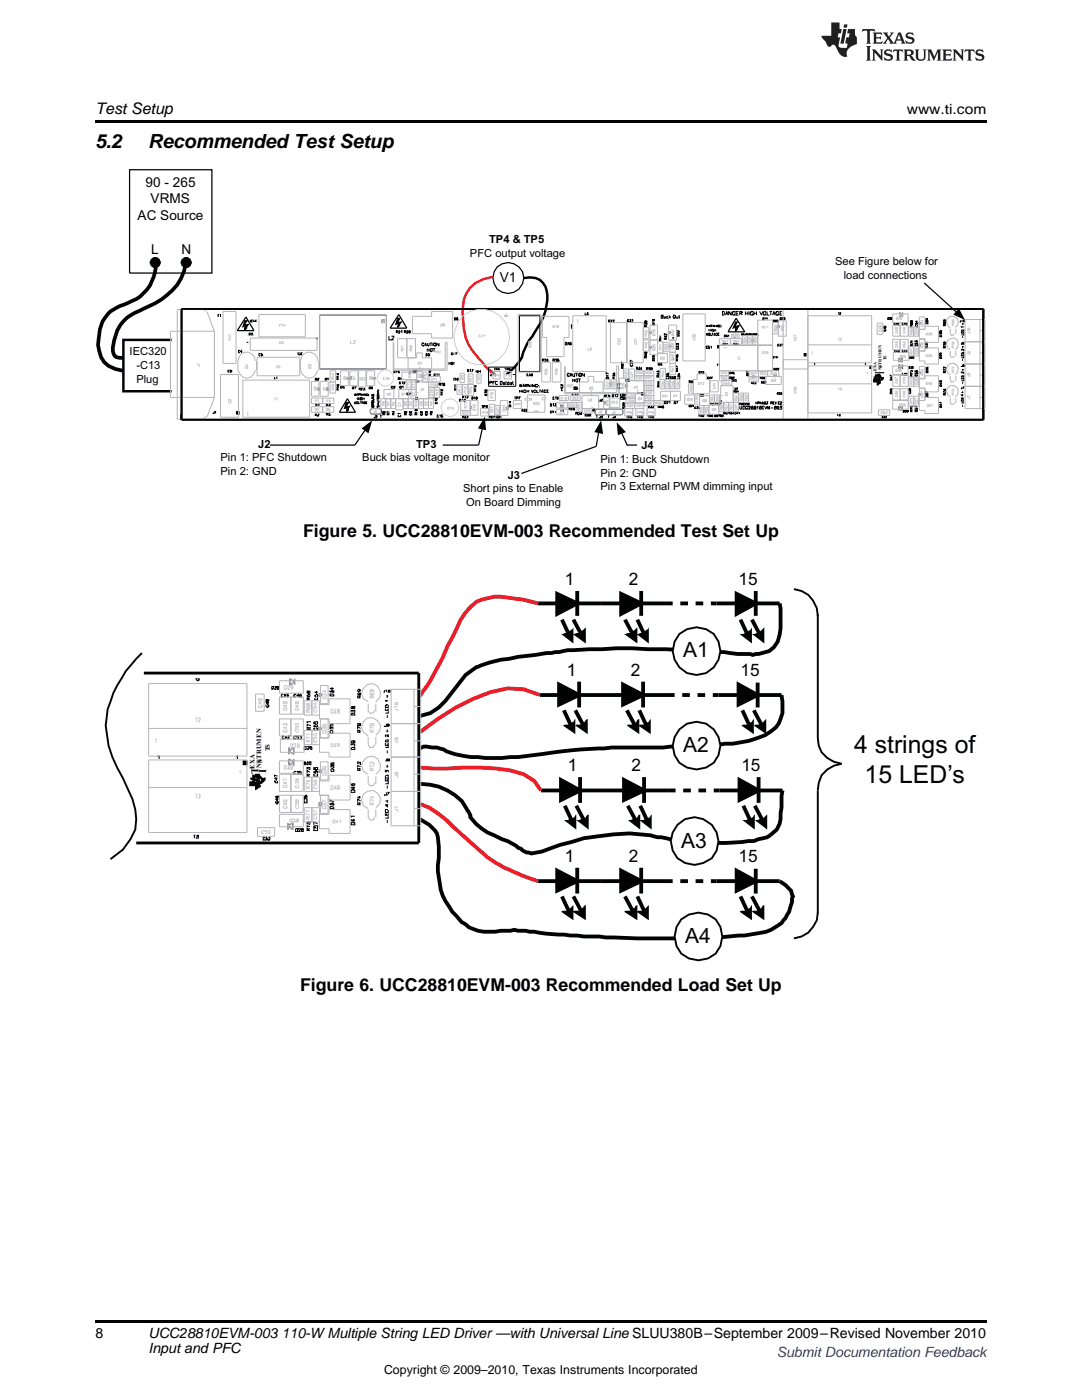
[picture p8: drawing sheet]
<svg xmlns="http://www.w3.org/2000/svg" width="216mm" height="279mm" viewBox="0 0 216 279" stroke-linecap="round" stroke-linejoin="round" font-family="sans-serif">
<defs><g id="words">
<g font-size="5" fill="#010202">
<text x="170.4" y="150.3">4 strings of</text>
<text x="172.5" y="156.2">15 LED’s</text>
</g>
<g font-size="4.2" fill="#010202">
<text x="136.3" y="131.1">A1</text>
<text x="136.3" y="150.1">A2</text>
<text x="135.9" y="169.2">A3</text>
<text x="136.7" y="188.2">A4</text>
</g>
<g font-size="3.9">
<text x="19" y="29.6">5.2</text>
<text x="29.6" y="29.6">Recommended Test Setup</text>
</g>
<g font-size="3.5">
<text x="60.5" y="107.1">Figure 5. UCC28810EVM-003 Recommended Test Set Up</text>
<text x="59.9" y="197.8">Figure 6. UCC28810EVM-003 Recommended Load Set Up</text>
</g>
<g font-size="3.4" fill="#010202">
<text x="112.7" y="116.8">1</text>
<text x="125.5" y="116.8">2</text>
<text x="147.4" y="116.8">15</text>
<text x="113.1" y="134.9">1</text>
<text x="125.8" y="134.9">2</text>
<text x="147.8" y="134.9">15</text>
<text x="113.3" y="153.9">1</text>
<text x="126" y="153.9">2</text>
<text x="147.9" y="153.9">15</text>
<text x="112.7" y="172">1</text>
<text x="125.5" y="172">2</text>
<text x="147.4" y="172">15</text>
</g>
<text font-size="3.2" x="19" y="22.7">Test Setup</text>
<g font-size="2.8">
<text x="180.9" y="22.7">www.ti.com</text>
<text x="19" y="267">8</text>
<text x="29.6" y="267.1">UCC28810EVM-003</text>
<text x="29.6" y="269.9">Input and PFC</text>
<text x="56.2" y="267.1">110-WMultiple String LED Driver —with Universal Line SLUU380B–September 2009–Revised November 2010</text>
</g>
<text font-size="2.8" fill="#00f" x="155" y="270.8">Submit Documentation Feedback</text>
<g font-size="2.7" fill="#010202">
<text x="29.1" y="37.3">90 - 265</text>
<text x="30.1" y="40.5">VRMS</text>
<text x="27.5" y="43.9">AC Source</text>
<text x="30.2" y="50.7">L</text>
<text x="36.2" y="50.7">N</text>
<text x="99.7" y="56.3">V1</text>
</g>
<text font-size="2.5" x="76.6" y="274.2">Copyright © 2009–2010, Texas Instruments Incorporated</text>
<g font-size="2.2" fill="#010202">
<text x="93.8" y="51.3">PFC output voltage</text>
<text x="97.6" y="48.4">TP4 &amp; TP5</text>
<text x="166.6" y="52.9">See Figure below for</text>
<text x="168.4" y="55.6">load connections</text>
<text x="25.9" y="70.9">IEC320</text>
<text x="27.2" y="73.6">-C13</text>
<text x="27.2" y="76.4">Plug</text>
<text x="51.5" y="89.3">J2</text>
<text x="83" y="89.3">TP3</text>
<text x="128" y="89.7">J4</text>
<text x="44" y="92">Pin 1: PFC Shutdown</text>
<text x="44" y="94.9">Pin 2: GND</text>
<text x="72.3" y="92">Buck bias voltage monitor</text>
<text x="101.3" y="95.5">J3</text>
<text x="119.8" y="92.4">Pin 1: Buck Shutdown</text>
<text x="119.8" y="95.1">Pin 2: GND</text>
<text x="92.4" y="98.2">Short pins to Enable</text>
<text x="93" y="100.9">On Board Dimming</text>
<text x="119.8" y="97.8">Pin 3 External PWM dimming input</text>
</g>
<g font-size="2.1" fill="#010202">
<text x="51.6" y="154.5" transform="rotate(-90 51.6 154.5)">T</text>
<text x="53.1" y="154.3" transform="rotate(-90 53.1 154.3)">I</text>
</g>
<g font-size="1.4" fill="#010202">
<text x="175.5" y="74.8" transform="rotate(-90 175.5 74.8)">T</text>
<text x="176.4" y="74.6" transform="rotate(-90 176.4 74.6)">I</text>
</g>
<g font-size="1.3" fill="#010202">
<text x="53.8" y="149.9" transform="rotate(-90 53.8 149.9)">TS</text>
<text x="50.8" y="153.4" transform="rotate(-90 50.8 153.4)">EXA</text>
<text x="52.1" y="153.2" transform="rotate(-90 52.1 153.2)">NSTRUMEN</text>
<text x="52.3" y="152.2" transform="rotate(-90 52.3 152.2)">S</text>
</g>
<g font-size=".9" fill="#010202">
<text x="176.9" y="71.9" transform="rotate(-90 176.9 71.9)">TS</text>
<text x="174.9" y="74" transform="rotate(-90 174.9 74)">EXA</text>
<text x="175.9" y="73.9" transform="rotate(-90 175.9 73.9)">NSTRUMEN</text>
<text x="176" y="73.4" transform="rotate(-90 176 73.4)">S</text>
</g>
</g></defs>
<g fill="#231f20">
<path d="M172.1 5.8l-.1 .6 .5-.3h.5v.2v2.1l-.2 .3h1l-.2-.3v-2.1v-.2h.6l.4 .3-.1-.6zM174.1 6.5l.3 .4v1.5l-.3 .3h1.9l.1-.5a1.04 1.04 0 0 1-1.3 .1v-.6h.6l.4 .2v-.7l-.4 .2h-.6l.1-.6h.7l.4 .2-.1-.5zM176.1 6.5l.9 1.1-.9 1.1h.8l-.1-.2 .4-.7 .4 .7-.2 .2h1.6l-.2-.2 .1-.4h.9l.2 .4-.2 .2h.9l-.2-.3-.8-1.9h-.5l-.9 2.1-.7-1.1 .8-1h-.8l.1 .3-.3 .5-.4-.6 .2-.2zM179.4 6.9l.3 .9h-.7zM180.9 6.6a.63 .63 0 0 0-.2 .7 .63 .63 0 0 0 .6 .4l.6 .2 .1 .2a.75 .75 0 0 1-.7 .4 .75 .75 0 0 1-.6-.5l.1 .7 .2-.1a1.11 1.11 0 0 0 1.5-.5 1.13 1.13 0 0 0-1.3-.9l-.1-.3a1.04 1.04 0 0 1 1.2 .2l-.1-.6-.2 .1-.5-.1zM172.8 9.2l.3 .3v2.2l-.3 .4h1l-.2-.4v-2.2l.2-.3zM174 9.9l.2 .3v1.5l-.2 .4h.7l-.2-.4v-1.3l1.6 1.7v-1.9l.2-.3h-.7l.2 .3v.9l-1.2-1.2zM176.6 10a.62 .62 0 0 0-.2 .7 .62 .62 0 0 0 .6 .4l.6 .2 .1 .2a.76 .76 0 0 1-.7 .4 .76 .76 0 0 1-.6-.5l.1 .7 .1-.1a1.11 1.11 0 0 0 1.6-.6 1.13 1.13 0 0 0-1.3-.8l-.1-.3a1.04 1.04 0 0 1 1.2 .1l-.1-.5-.2 .1-.5-.2zM178.3 9.9l-.1 .6a.61 .61 0 0 1 .7-.3v1.5l-.2 .4h1l-.3-.4v-1.5a.63 .63 0 0 1 .8 .3l-.1-.6zM180.3 9.9l.2 .3v1.5l-.2 .4h.9l-.2-.2v-.7l.6 .2a.76 .76 0 0 0 1.1 .6l-1-.9a.58 .58 0 0 0 .6-.6 .58 .58 0 0 0-.5-.6zM181 10.2l.1-.1a.45 .45 0 0 1 .6 .1 .45 .45 0 0 1 .1 .5l-.8 .2zM182.5 9.9l.2 .2a2.17 2.17 0 0 0 .4 1.9 .99 .99 0 0 0 1.6-.7v-1.1l.2-.3h-.8l.2 .2a1.92 1.92 0 0 1-.2 1.7 .6 .6 0 0 1-.9-.5v-1.1l.2-.3zM185 9.9l.2 .3v1.5l-.2 .4h.7l-.2-.4v-1.4l.8 1.8 .8-1.8v1.4l-.2 .4h1l-.3-.4v-1.5l.3-.3h-.8l-.7 1.4-.6-1.4zM188 9.9l.2 .3v1.5l-.2 .4h1.8l.2-.6a1.04 1.04 0 0 1-1.3 .2v-.6h.6l.4 .1v-.6l-.4 .2h-.6l.1-.6h.7l.4 .2-.1-.5zM190.1 9.9l.2 .3v1.5l-.2 .4h.7l-.2-.4v-1.3l1.6 1.7v-1.9l.2-.3h-.7l.2 .3v.9l-1.1-1.2zM192.6 9.9l-.1 .6a.61 .61 0 0 1 .7-.3v1.5l-.2 .4h.9l-.2-.4v-1.5a.63 .63 0 0 1 .8 .3l-.2-.6zM194.9 10a.62 .62 0 0 0-.2 .7 .62 .62 0 0 0 .6 .4l.5 .2 .2 .2a.76 .76 0 0 1-.7 .4 .76 .76 0 0 1-.7-.5l.2 .7 .1-.1a1.11 1.11 0 0 0 1.5-.6 1.13 1.13 0 0 0-1.2-.8l-.1-.3a1.04 1.04 0 0 1 1.2 .1l-.2-.5-.2 .1-.5-.2z"/>
<path d="M165.9 4.5v2.6h-2l.1 .4 .8 .9a.91 .91 0 0 0 .9 .9 .56 .56 0 0 1 .5-.4 .56 .56 0 0 1 .5 .3l.4 .8a1.53 1.53 0 0 0 2 1.3 1.54 1.54 0 0 1 1-2.1l.9-.4-.1-1.4a1.52 1.52 0 0 1-.3-1.6h-1.4l-.2 .9h.5l-.1 .8h-.5l-.2 .9v.2l.4 .1-.1 .9a1.93 1.93 0 0 1-1.7-.3l.3-1.8h-.4l.1-.8h.5l.2-.9h-.5v-1.3zM168.3 5.8l-.6 2.9h.7l.5-2.9zM168.4 4.9l-.1 .6h.7l.1-.6z"/>
</g>
<path d="M96.2 85.5l-.7 3.3" fill="none" stroke="#010202" stroke-width=".25"/>
<path d="M96.7 83.1l.3 2.8-1.6-.4z" fill="#010202"/>
<circle cx="101.4" cy="55.5" r="3.1" fill="#fff"/>
<g fill="none" stroke="#010202" stroke-width=".25">
<path d="M72.9 85.7l-2.1 3.1"/>
<circle cx="101.4" cy="55.5" r="3.1"/>
</g>
<path d="M98.3 55.2a6.4 6.4 0 0 0-5.8 4.6 22.5 22.5 0 0 0 .4 7.5 17.5 17.5 0 0 0 3.7 5.5l1.4 1.5 .1-.2 .7 .8 .2-.1" fill="none" stroke="#ee1e28" stroke-width=".49"/>
<path d="M31 52.4a6.6 6.6 0 0 1-.7 3.7 7.5 7.5 0 0 1-4.7 4.3l-.9 .4a6.8 6.8 0 0 0-5 6.9 6.6 6.6 0 0 0 1.1 4.6l.9 .7 1.3 .6 1.6 .4M37.1 52.4a10.1 10.1 0 0 1-4.9 7.4l-4.4 2.2a7.9 7.9 0 0 0-5.3 7.3 1.63 1.63 0 0 0 .4 1.7 1.63 1.63 0 0 0 1.7 .4" fill="none" stroke="#010202" stroke-width=".74" stroke-linecap="butt"/>
<path d="M72.2 85.5l2.1-1.6-.8 2.6z" fill="#010202"/>
<path d="M119.5 86.2l-.5 2.9" fill="none" stroke="#010202" stroke-width=".25"/>
<path d="M120 83.9l.3 2.7-1.7-.4z" fill="#010202"/>
<path d="M124 86.4l1.1 2.4h2" fill="none" stroke="#010202" stroke-width=".25"/>
<path d="M123 84.3l1.9 1.9-1.6 .7z" fill="#010202"/>
<path d="M184.4 56.5l6.4 5.8M53.9 88.8h16.9M88.3 88.8h7.2M119 89.1l-15 5.4" fill="none" stroke="#010202" stroke-width=".25"/>
<path d="M104.5 55.5a3.5 3.5 0 0 1 4.3 1.7 9 9 0 0 1-1.4 8l-1.1 1.9a11.2 11.2 0 0 0-2.1 4.2l-1.4 1.8-1.7 1.7" fill="none" stroke="#010202" stroke-width=".49"/>
<g fill="#010202">
<path d="M191.3 61.5l1.3 2.4-2.4-1.1z"/>
<circle cx="31" cy="52.4" r="1.03"/>
</g>
<circle cx="31" cy="52.4" r="1.03" fill="none" stroke="#010202" stroke-width=".2"/>
<circle cx="37.2" cy="52.4" r="1.03" fill="#010202"/>
<g fill="none" stroke="#010202" stroke-width=".2">
<path d="M64.9 75.5l.3 .1-.1 .3h-.2zM65.1 77.8h.5M65.1 77.5h.5l-.2 .3zM65.4 75.6l.1-.1v.4M69.8 75.2h.4M69.9 75.2l.3 .4h-.4zM70.3 77.2h.3v.4h-.3zM70.7 77.2h.4l-.3 .4M73.6 77.2h.3v.4h-.3zM74.3 77.3l-.2 .2-.1-.3h.3v.4h-.3M74.4 75.6h.5M74.4 75.4h.5l-.3 .2z"/>
<path d="M78.1 77.1h.2l.2 .4h-.4zM78.3 77.5l.2 .1M78.6 77.2v-.1h.2l-.2 .4h.2M79.7 77.2l.4-.1v.4h-.3zM79.9 76.4v-.2h-.2v.4h.2v-.1M79.9 77.5l.2 .1M80.2 76.2h.1v.4M80.3 77.2l.1-.1v.4M80.6 76.4v-.2h.2l-.2 .4h.2M88.1 78.8v-.2h-.1v.2h.3M88.3 78.3h-.3v.2M88.3 77.7v.4l-.3-.4v.4h.1"/>
<path d="M88.3 78.6l-.2 .1M96.7 77.8v.3l.3-.3h.2v.3h-.2v-.3zM96.9 78.6l-.2 .1 .2 .2 .3-.1-.1-.2M97.2 78.3h-.5l.2 .2M146.4 78.2h.2v-.2h-.2v.3M146.4 68.7h.2v-.1h-.2v.3M146.5 78.2l.1 .1M146.5 68.7l.1 .2M147 78l-.2 .2 .1-.1 .1 .2h-.2M147 68.6l-.2 .1 .2 .2v-.2l-.2 .1M147.1 78.1l.2-.1v.3M147.4 68.8h-.3l.2-.2v.3"/>
<path d="M150 76.5l.2-.1-.1-.2h-.1v.4M150.5 76.2h-.2l.2 .4-.4-.1M150.7 76.2h.1l-.1 .3 .1 .1h-.2M180.2 74.5l-.2 .1 .1 .3 .1-.1M180.2 69.9l-.2 .2 .1 .2 .1-.1M180.2 64.5l-.2 .1 .1 .3 .1-.2M180.5 74.5h.1l-.1 .1h.1v.3l-.3-.1M180.6 69.9l-.3 .2h.3l-.1 .2-.2-.1M180.6 64.7h-.3l.3-.2v.4M180.7 69.9h.3l-.2 .4-.1-.1M180.7 64.5h.3v.4l-.3-.2zM181 74.6l-.2 .2-.1-.3h.3v.4h-.3v-.1"/>
<path d="M181 64.5l-.3 .2M182.6 74.4v.2h.2v-.2h.3v.2h-.2M182.7 74.8l-.1 .1 .1 .2 .4-.1-.2-.2M182.7 74l-.1 .1 .3 .2 .2-.2-.2-.2-.1 .1 .1 .3M182.7 64.5v.2h.1v-.2h.3v.2M182.8 64.9h-.1l.1 .3h.3v-.3M182.9 64v.4l-.2-.3h.4M76.4 82.2v.2l.2-.2h.3v.2h-.3v-.2zM76.6 82.8v-.3h-.2v.3h.5M76.9 82.5l-.3 .2M77.5 82.8v-.3h-.1l-.2 .3h.5M77.7 82.3l-.5-.1v.2"/>
<path d="M77.7 82.5l-.2 .2M78.5 82.8v-.3h-.2v.3h.4M78.6 82v.4l-.3-.2h.4M78.7 82.5l-.2 .2M80.8 82.2h-.1l.1 .2h.3l.1-.2-.4 .1 .3 .1M80.9 82.8v-.3h-.2v.3h.5M81.2 82.5l-.3 .2M81.8 82.5l-.1 .3 .2 .1 .3-.1-.2-.3M81.8 82.2h-.1l.1 .2h.2l.2-.2h-.3v.2h.1M83.9 82.5l.1 .4 .3-.1v-.3h-.2M83.9 82.2v.2h.1v-.2h.3v.2zM85 82.5h-.1l.1 .4 .3-.1v-.3h-.2"/>
<path d="M85 82.2l.1 .1-.2 .1v-.2h.4v.2M96.1 80.9h.3M96.2 80.9v.5M96.5 81.2l.4-.2-.4-.1v.5M97 80.9h.2l-.1 .3 .1 .1-.1 .1-.1-.1M97.6 83.1h.3v-.1h-.3v.4M97.7 83.1l.2 .3M98 83.1v-.1h.2v.3l-.2 .1h.2M98.3 83h.4l-.2 .4M117.1 82.8l-.4-.1v.3l.4-.1M117.2 82.8v-.1h.3l-.4 .3h.4M117.6 82.7h.3v.3h-.3z"/>
<path d="M117.9 82.7l-.3 .3M127.1 83h.3M127.2 83v.4M127.5 83.3h.2l.2-.3h-.4v.4M128 83l.2 .4h-.2v-.3h.2v-.1zM129.3 83h.3M129.5 83v.4M129.7 83.3h.3v-.3h-.3v.4M130.5 83.1l-.2 .2-.2-.2 .1-.1 .3 .1-.3 .3M139.5 82.9h.2v-.1h-.2v.3M139.6 82.9l.1 .2M140.1 83h-.3l.2-.2v.3"/>
<path d="M140.5 82.9l-.3 .1v-.2l.3 .1-.2 .2-.1-.1M176.3 83h-.3v.4l.3-.1M176.5 83l-.1 .1h.2v.2l-.1 .1-.1-.1M176.8 83h.1l-.1 .4h.1"/>
<circle cx="37.2" cy="52.4" r="1.03"/>
</g>
<path d="M25.9 33.9h16.4v20.6h-16.4z" fill="none" stroke="#010202" stroke-width=".25"/>
<path d="M34.3 67.8h-9.7v10.3h9.7" fill="none" stroke="#010202" stroke-width=".49"/>
<path d="M82.9 79.3h.4v.4h-.4z" fill-rule="evenodd" fill="#010202"/>
<g fill="none" stroke="#010202" stroke-width=".2">
<path d="M67.3 75.7v-.3h-.1v.3h.4M67.5 74.5v.4l-.3-.3h.4M67.6 75.1h-.4v.1M67.6 75.4l-.3 .1M79.5 75.4h.2v.3h-.2zM80.2 75.6h-.4l.3-.2v.3M81.6 78.5h-.4l.1 .3h.3v-.1M81.7 78.5h.2l-.2 .3M81.7 74.1l.2 .3-.2 .2zM81.9 74.1v.5M82.9 79.3h.4v.4h-.4zM83 75.9l.2 .5 .1-.5"/>
<path d="M83.5 76v-.1v.5M86.9 74.8v-.2h-.3v.4h.3v-.1M87.1 74.6h.1v.4M87.5 74.6h.1v.4M90.4 75.5h.3M90.6 75.5v.5M90.8 77.8v-.2h-.1v.2h.4M90.8 75.7h.3l-.2-.2h-.1v.5M91.1 77.2h-.4v.1M91.1 76.8h-.4v.2M91.1 77.6l-.3 .1M91.2 75.6l.2-.1v.2l-.2 .3h.2"/>
<path d="M93.3 74h.2v-.2h-.2v.5M93.4 74l.1 .3M93.8 73.9l.1-.1v.5M94.1 79.2l.3 .1-.1 .4h-.2zM94.1 73.8h.3l-.3 .5M94.5 79.3l.1-.1v.5M94.6 77v.2h.2v-.2h.2v.2M94.8 78.1v-.4h-.2v.4h.4M95 79.2l.3 .1-.2 .4-.2-.3zM95 77.5h-.4v.1M95 77.7l-.2 .3M95.3 79.3l-.3 .3"/>
<path d="M100.7 73.5h.4M100.9 73.5v.4M101.2 73.8h.2v-.3h-.2v.4M101.8 73.5h-.2v.1h.2v.3h-.2M102.7 79.2h.2M102.8 79.2v.5M103 79.4h.4v-.1l-.4-.1v.5M103.5 79.2h.3l-.3 .5M110.3 71.9h.3l.1-.2h-.4v.5M110.6 71.9l.1 .3M110.8 71.7h.3l-.2 .1 .2 .2-.2 .2-.1-.2M111.2 71.7v.1l.4 .1-.2 .3-.2-.2 .2-.3z"/>
<path d="M114.5 78.6l-.3 .1 .1 .2h.2v-.1M114.6 78.6h.3l-.3 .3h.3M115.1 78.6h.3l-.4 .3h.4M120.6 78.8h.2v.4h-.2zM120.9 78.8h.2v.4M120.9 75.4l.4-.2 .1 .4h-.5zM121.4 75h-.5l.2 .1M121.4 74.6l-.5-.2v.4M121.6 78.8l-.2 .1h.3v.3h-.4M121.6 76.5h.5l-.3 .3zM121.6 76.8h.5M123.3 76.5v.2h.4v-.2h-.3l.1 .2"/>
<path d="M123.4 77.2l.3 .1v.3h-.4zM123.7 77h-.4v.1M124 73v-.2l.2 .1v-.1h.2v.2M124.3 73.5v-.2l-.3-.2v.4h.4M124.4 72.5l-.4-.2v.4M124.4 73.1l-.1 .2M124.8 76.8h.3l-.2 .4zM124.8 77.2h.3M127 73.5h.2l-.1-.2h-.1v.5M127.1 73.5l.1 .3M127.5 73.3h.1l-.1 .2 .2 .1-.1 .2h-.2v-.2M128.1 73.6h-.2l.1-.3v.5"/>
<path d="M129.6 66.2h.4M129.6 69.2h.4M129.6 69.4l.2-.2 .2 .2zM129.8 66.2l.2 .3h-.4zM130.2 64.6l.3-.1 .1 .4h-.4zM130.2 71.8h.4v.2h-.4zM130.3 63.8l.2 .1-.3 .1v-.2h.4v.2M130.3 70.9h.3l-.1 .4-.3-.1zM130.3 70.9l.3 .3M130.6 64.3h-.4v.1M130.6 71.4v.3l-.1-.3h-.3v.3h.1M131.3 72.5l.1-.1 .3 .1-.1 .4-.3-.1z"/>
<path d="M131.6 72.8l.1 .1M132.1 72.5l-.2-.1-.1 .1v.3l.3 .1v-.2h-.3v.1M132.8 67.7v-.2h-.2v.2h.4M132.9 75.2v-.2l.3 .1v-.1h.2v.2h-.1M132.9 74.8v-.2l.3 .2 .1-.3 .1 .1v.3h-.1M132.9 67v.3l-.3-.2h.4M133 75.4l-.1 .1 .1 .2 .4-.1-.1-.2M133 66.6v.2l-.4-.2v.2h.1M133 67.5l-.2 .1M133.5 68.9h.4M133.7 75.4h.2v-.3h-.2v.5M133.7 68.9l.2 .3h-.4z"/>
<path d="M133.8 75.4l.1 .2M134.4 75.5h-.4l.3-.4v.5M134.8 75.2v-.1h-.3v.5h.3v-.2h-.3v.1M134.9 68.8v-.2l.2 .1v-.1h.3v.2h-.1M135 69.4h.4v.3h-.5zM135.4 68.9v.4l-.3-.2h-.2l.1 .2M137.5 76.2l.2-.1-.1-.1h-.1v.4M138 76h-.1l.1 .4-.4-.2M138.2 76h.2v.4h-.3zM138.4 76.1l-.3 .3M139.7 78.7h.3l.1 .2-.3 .2zM140 78.9v.2"/>
<path d="M140.3 78.8l-.1 .1-.1-.1 .2-.1v.4l-.1-.2M144.3 68.7h.2v-.1h-.2v.3M144.4 68.7l.1 .2M144.8 68.6h-.1v.3h.1v-.2l-.1 .1M144.9 68.6h.3l-.2 .3M145.5 75.4h.3v-.2h-.3v.4M145.6 75.4l.2 .2M145.8 74.4v-.1l-.3 .1v.2h.3M146.1 75.2h-.2v.2h.2v.2h-.2v-.1M146.1 74.5h-.2l.2-.2v.3M146.3 75.4v-.2h.2l-.2 .4h.2M146.3 75.9v-.2h-.3v.4h.3v-.1"/>
<path d="M146.5 74.3h-.2v.2l.1-.1 .1 .1v.1h-.2M146.6 76h-.2l.1-.3v.4M146.8 75.9l.1-.2-.1 .4h.2M149 66.6h.2v.2h-.2zM149.4 66.6h.2l-.2 .2h.2M150 66.6h-.3v.1h.3v.1h-.3M150 68.1h.5M150 67.8h.5l-.3 .3zM150.2 66.7h.3v-.1h-.3v.4M150.3 66.7l.2 .3M150.8 66.6h-.2v.1h.2v.3h-.2v-.2M151.2 66.6h-.2v.2l.2 .2v-.3h-.2v.1"/>
<path d="M151.7 75.4h.2v-.2h-.2v.4M151.8 75.4l.1 .2M151.9 76.1l.3 .3-.1 .1h-.2zM152.2 75.2l-.1 .2h.2v.1l-.1 .1-.1-.1M152.3 76.1h.1l-.1 .3 .1 .1h-.2M152.6 76.2l.2-.1v.3l-.2 .1h.2M152.6 75.2h-.2l.2 .4-.2-.1M154.3 64.1h.2v-.2h-.2v.4M154.4 64.1l.1 .2M154.5 74.8l.4 .2-.4 .2zM154.9 64v-.1l-.2 .1v.3h.2v-.3l-.2 .1M154.9 74.8v.4"/>
<path d="M155 63.9h.3l-.1 .1h.1v.3h-.3M177.6 75.6v.3h.4v-.3h-.1M177.6 75.1v-.2l.4 .2M177.8 78.3h-.2v.3h.4v-.3h-.1M177.8 77.6l-.2 .2h.4v-.2l-.2 .1 .1 .1M177.9 78v.2l-.3-.1h.4M177.9 75.2v.3l-.3-.1h.4M178.6 64.5h-.2l.1 .4 .1-.2M178.7 69.9h-.2l.1 .4 .1-.1M179 64.7h-.3l.2-.2v.4M179.1 70.2h-.2l.1-.3v.4M179.2 69.9l.3 .2-.1 .2-.2-.1"/>
<path d="M179.4 64.6l-.2 .1-.1-.2 .3 .1-.2 .3-.1-.2M181.3 78.1v-.1l.2 .1v-.1h.2v.2h-.1M181.3 77.6v.2h.2v-.2h.2v.2zM181.5 78.3h-.2l.2 .3 .2-.1-.1-.2M181.7 74.6v-.2l.4 .2M181.7 74.1l.3-.2 .1 .4M181.7 64.5v.2h.4v-.2h-.3l.2 .2M181.7 64v.4h.1l.2-.4h.1v.4zM181.8 75.1v-.3h-.1v.3h.4M181.8 65.2v-.3h-.1v.3h.4M182.1 74.8l-.3 .1M182.1 64.9l-.3 .1"/>
<path d="M182.6 68.5v.2h.2v-.2h.3v.2h-.2M182.6 68v.2h.2v-.2h.1l.2 .1-.2 .2M182.7 68.8l-.1 .1 .1 .2h.4v-.3h-.2M183.3 78.6h.4M183.3 68.7h.4M183.4 78.6l.3 .2h-.4zM183.4 68.7l.3 .4h-.4zM184.7 79.1l.3-.2 .2 .4h-.5zM184.7 78.8v-.2l.2 .1v-.1h.3v.2h-.2M184.7 69.2h.3v.2h-.3zM184.7 68.9v-.2l.1 .1 .2-.1v.4M184.7 68.3v.3h.1v-.3h.2v.3"/>
<path d="M185.2 78.3l-.5-.2v.4M62.9 82.8h.3v-.1h-.3v.3M63 82.8l.2 .2M63.4 82.7h.2v.1l-.3 .2h.3M65.1 82.7h.3v-.2h-.3v.4M65.2 82.7l.2 .2M65.7 82.5l-.1 .2h.3v.2h-.4M74.1 81.5h1.6l.4 .3v.6l-.4 .3h-1.6l-.2-.3v-.6zM74.9 82.9v.4l-.1 .1-.2-.1M75 83v-.1l.3 .1-.3 .4h.3M92.3 83.1h.2v-.1l-.2-.1v.5M92.4 83.1l.1 .3"/>
<path d="M92.7 83l.2-.1v.2l-.2 .3h.3M93.2 83v-.1l.2 .1-.2 .4h.2M93.8 81.2h.3M94 81.2l.1 .3h-.3zM99.3 83.1v-.1l-.3 .1 .1 .3h.2v-.1M99.5 83.1v-.1h.2l-.2 .4h.2M100 83v.4M100.9 81.7h.5M100.9 81.3h.5l-.2 .4zM101.6 80.9h.3v.3h-.3zM101.6 80.7h.3M101.8 80.1v.2l-.2-.1h.3"/>
<path d="M113.5 81.5h.3v-.1l-.3-.1v.5M113.7 81.5l.1 .3M113.9 81.4l.3-.1v.2l-.3 .3h.4M114.6 81.3h-.2v.2h.2v.3h-.2v-.1M118.7 81.9l.4-.2h1.6l.2 .2v.6l-.2 .3h-1.6l-.4-.3zM119.8 83v.4h-.2v-.1M120 83h.2l-.1 .1h.1v.3h-.2M120.5 80.6h.4M120.5 80.2h.4l-.2 .4zM125 83h.3M125.1 83v.4M125.4 83.3l.2-.3h-.2v.4"/>
<path d="M126 83l-.2 .3 .1 .1 .2-.1-.1-.2-.2 .2M137.5 80.8h.2v.4h-.2zM137.9 80.9v-.1h.2l-.2 .4h.2M138.5 81h-.3l.2-.2v.4M141.2 82.9h.2v-.1h-.2v.3M141.3 82.9l.1 .2M141.8 82.8l-.2 .1 .2 .2v-.2l-.2 .1M142.2 82.8l-.3 .1 .3 .2v-.2l-.3 .1M142.6 82.8l.2 .1-.1 .2h-.1zM142.7 80.7l.2-.3h-.2v.4M142.7 83l.1 .1M142.8 80.7l.1 .1"/>
<path d="M142.9 82.8l.3 .3h-.3v-.2h.3v-.1zM143.3 80.4h-.2l.2 .3v.1h-.2M143.4 82.9h.3v-.1h-.3v.3M143.5 82.9l.2 .2M143.7 80.6l-.3 .1v-.3l.3 .2-.3 .2M143.9 82.8h-.1v.3l.2-.1-.1-.1-.1 .1M144.2 82.8h.1v.3l-.3-.1zM144.3 82.9l-.1 .1M146.9 82.4v-.1l-.3 .1v.3h.3M147.3 82.5h-.3l.1-.2v.4M147.4 80.7h.2v-.3h-.2v.4M147.4 82.4l.1-.1v.4"/>
<path d="M147.5 80.7l.1 .1M148 80.4l-.3 .2h.3v.2h-.3M148.1 80.4l.3 .4h-.3l.3-.2v-.2zM182.6 81.5v.2h.2v-.3l.3 .1-.2 .7-.3-.2 .1-.2M183.1 81.2l-.5-.2v.3"/>
</g>
<path d="M48.8 64h.5l-.6 .9 .9-.2-.5 .8h.1l-.4 .4v-.5l.1 .1 .2-.5-.6 .2z" fill-rule="evenodd" fill="#010202"/>
<g fill="none" stroke="#010202" stroke-width=".2">
<path d="M48.8 64h.5l-.6 .9 .9-.2-.5 .8h.1l-.4 .4v-.5l.1 .1 .2-.5-.6 .2zM62.9 75.5h.3v.4h-.3zM63.4 75.6v-.1h.2l-.3 .4h.3M63.4 77.8h.4M63.4 77.5h.4l-.2 .3zM67.2 76.7l.1 .4 .3-.1v-.3l-.3 .1 .2 .3M67.3 77.8v-.2h-.1v.2h.4M67.6 77.3h-.4v.2M67.6 77.6l-.3 .1M68 77.1l.3 .1-.1 .3h-.2zM68.7 77.1h-.2l.2 .4h-.2M69.2 75.6h.5"/>
<path d="M69.2 75.4h.5l-.3 .2zM71.7 77.6h.2v-.1h-.2v.3M71.8 77.6l.1 .2M72 77.5h.3l-.3 .3h.3M72.5 77.5h.3l-.1 .1h.1v.2h-.3v-.1M78.8 74.1v-.1h-.2v.4h.2v-.1M79.1 74.1v-.1v.4M79.7 74h-.2v.4h.2l-.1-.3-.1 .2M80.7 66.2h.4v-.1l-.4-.1v.5M80.9 66.2l.2 .3M81.2 66.1l.1-.1 .1 .1-.2 .4h.2M81.6 66.1l.2-.1 .1 .2-.1 .3-.2-.1z"/>
<path d="M81.8 66.1l-.2 .3M63 80.8h.3l-.1-.2h-.2v.4M63.2 80.8l.1 .2M63.5 80.7l.1-.1v.4M65.1 80.8h.3v-.1l-.3-.1v.4M65.2 80.8l.2 .2M65.6 80.6h.3l-.2 .2h.2v.2l-.4-.1M79.6 82.9h-.1v.2h.4v-.2h-.1M79.9 82.5h-.4l.1 .2M82.8 81.8l.4-.1 .1 .2h-.5zM82.9 82.3h-.1h.5M82.9 81.7l.3 .2"/>
<path d="M83 82.8v-.3h-.2v.3h.5M83.3 82.5l-.3 .2"/>
</g>
<path d="M49.1 63.3l1.6 2.7h-3.4z" fill="none" stroke="#010202" stroke-width=".25"/>
<path d="M79.3 63.5h.5l-.5 .9 .8-.1-.5 .7h.1l-.4 .4 .4-.9-.7 .2z" fill-rule="evenodd" fill="#010202"/>
<g fill="none" stroke="#010202" stroke-width=".2">
<path d="M79.1 66.2h.4v-.1l-.4-.1v.5M79.3 63.5h.5l-.5 .9 .8-.1-.5 .7h.1l-.4 .4 .4-.9-.7 .2zM79.3 66.2l.2 .3M79.6 66.1l.1-.1 .1 .1-.2 .4h.2M80.1 66.1l.1-.1v.5M85.8 75v-.2h-.2v.2h.4M85.8 73.9l.1 .2h-.3v-.2h.3l.1 .2M86 74.4h-.4v.1M86 74.8l-.2 .1M86.9 79.4h.3v.3h-.3zM86.9 79.4l.3 .3M87.2 79.9h-.3v.2"/>
<path d="M87.6 76.7l.4-.1-.4-.1v.5M87.7 76.7l.3 .3M88.1 76.6l.1-.1v.5M88.6 76.5l-.1 .2h.2v.3h-.2v-.3h.2v-.2zM91.7 79.7h.2v.4h-.2zM91.8 79.9l.1 .2M92.2 79.7h.1v.4M92.3 79.2h.2v-.3h-.2v.5M92.4 79.2l.1 .2M92.5 79.7h.3l-.1 .1h.1v.3h-.3v-.2M92.8 79.1l.1-.2v.5M93.2 78.9h.2l-.1 .2 .1 .2-.1 .1-.1-.1"/>
<path d="M94.9 74h.2M95 74v.4M95.3 74.3l.3-.2-.3-.1v.4M95.8 74.1l.1-.1v.4M98.6 73.5h.2M98.7 73.5v.4M99 73.8h.2v-.3h-.2v.4M99.7 73.8h-.4l.3-.3v.4M122.2 78.7h.2v.5h-.2zM122.3 75.1v-.2l.1 .1v-.1h.3v.2M122.3 74.5l.3 .3 .1-.2-.1-.2-.2 .1 .2 .3M122.4 75.6v-.4h-.1v.4h.4"/>
<path d="M122.7 78.8l.1-.1v.5M122.7 75.2l-.3 .2M123 78.8v-.1h.3v.2l-.3 .3h.3M86 82.8v-.3h-.1v.3h.3M86 82.2l.1 .1-.2 .1v-.2h.3v.2M86.2 82.5l-.2 .2M87 80.2l-.1 .4h.3l-.1-.4M87.5 82.9l-.1-.1-.2 .1v.4h.3v-.2M87.7 82.9l.1-.1v.5M88.3 82.8h-.2v.2h.2v.3h-.2v-.2M104.2 81.9h.2v-.1l-.2-.1v.5M104.3 81.9l.1 .3"/>
<path d="M104.5 81.8l.3-.1v.2l-.3 .3h.4M105.3 81.8l-.2-.1-.1 .1v.4h.3v-.3h-.3v.1M114.9 82.5h.4v-.1l-.4-.1v.5M115.1 82.5l.2 .3M115.4 82.4l.1-.1 .1 .1-.2 .4h.2M116.1 82.7h-.3l.2-.4v.5"/>
</g>
<path d="M79.6 62.8l1.6 2.7h-3.4z" fill="none" stroke="#010202" stroke-width=".25"/>
<path d="M118.2 81.5h.5v.5h-.5z" fill-rule="evenodd" fill="#010202"/>
<g fill="none" stroke="#010202" stroke-width=".2">
<path d="M114.5 77.2h.3v.5h-.3zM114.6 77.6l.2 .1M115.1 77.2h-.2v.3l.2-.2 .2 .3-.2 .1h-.2v-.1M119.5 79.7v.4h.3v-.4M120 79.7h.2l-.2 .4h.2M129 73.6h.2l.1-.2h-.3v.4M129.2 73.6l.1 .2M129.5 73.4h.2l-.1 .1h.1v.3h-.2M129.8 73.5l.3-.1 .1 .2-.4 .2zM130.1 73.5l-.3 .3M131.4 77.2v-.2h-.2v.2h.4M131.4 76.5v.3l-.2-.2h.4"/>
<path d="M131.4 76.1v.3l-.2-.2h.4M131.6 77l-.2 .1M135.3 75.4v.3l.3-.1v-.2h-.1M135.3 75.2v-.2l.1 .1v-.1h.2v.2M135.5 74.5v.4l-.2-.3h.3M118.2 81.5h.5v.5h-.5zM124.3 80.4v.3h.1v-.3h.3v.3h-.3v-.3zM124.4 81.5v-.2h-.1v.2h.4M124.7 80.8v.4l-.4-.4v.4h.1M124.7 81.3l-.3 .1M129.3 81.2h.3v-.3h-.3v.5M129.5 81.2l.1 .2"/>
<path d="M129.8 80.9h.3l-.1 .3 .1 .1-.1 .1-.3-.1M130.2 81v-.1h.3v.3l-.3 .2h.3M131.3 81.2l.4-.2-.4-.1v.5M131.4 81.2l.3 .2M132.1 81.3h-.4l.2-.4v.5M132.4 80.9h-.2v.3l.1-.2 .1 .4h-.2v-.1M132.6 80.1l.3 .1-.1 .4h-.2zM133 80.2v-.1h.3v.2l-.3 .3h.3M133.5 80.2l.2-.1v.5M134.7 80.1l.1 .5h-.3zM134.7 80.4l.1 .2M134.9 80.1h.4l-.3 .5"/>
</g>
<path d="M128 78.3h.5v.5h-.5z" fill-rule="evenodd" fill="#010202"/>
<g fill="none" stroke="#010202" stroke-width=".2">
<path d="M124.9 75.6v.5l.2-.1v-.4M125.3 75.6h.2l-.1 .3h.2l-.1 .2h-.2v-.1M128 78.3h.5v.5h-.5zM128.6 70.3l.3-.1 .2 .2-.4 .2zM128.6 64.7v-.2l.3 .1v-.1h.2v.2h-.1M128.7 70.3l.3 .3M128.9 71.4v-.4h-.2l-.1 .4h.5M128.9 65.2v-.3h-.2l-.1 .3h.5M128.9 64l.1 .3-.1 .1-.3-.1 .3-.3 .2 .1v.3M129 70.7v.2l-.4-.1h.5M129.1 71l-.2 .2M129.1 64.9l-.2 .1"/>
<path d="M131.1 74.3v-.2l.3-.1 .2 .1-.2 .3M131.3 75.2v-.3h-.2v.3h.5M131.4 74.5v.3l-.3-.3h.5M131.6 74.9l-.3 .1M131.6 67.1h.3M131.7 68.1v-.4h-.1v.4h.3M131.8 67.3v.3l-.2-.1h.3M131.9 67.7l-.2 .3M133.3 66.2h.5M133.5 66.2l.3 .3h-.5zM134.9 73.3v-.3l.4 .3M135 66.8l.3-.1 .2 .1v.3h-.5z"/>
<path d="M135.1 74.1v-.2h-.2v.2h.4M135.1 73.4v.4l-.2-.3h.4M135.3 73.9l-.2 .1M135.5 66.4v.2l-.2-.2h-.3v.2h.1M135.5 66v.2l-.2-.2h-.3l.1 .2M138.9 81.3l-.2-.1-.1 .1v.2h.3M139 81.2h.2l-.1 .2 .1 .1h-.2M139.5 81.2h-.2v.2l.2-.1 .1 .2h-.3M141.7 80.7l.2-.1-.2-.2v.4M141.8 80.7l.1 .1M142.2 80.6l-.1-.2v.4h.1v-.2l-.1 .1M142.6 80.4l-.3 .2h.3v.2h-.3"/>
<path d="M144.4 82.5h.3v-.2h-.3v.4M144.5 82.5l.2 .2M144.9 82.3h-.1v.2l.1-.1 .1 .3h-.2M145.2 82.3h.2l-.2 .4M145.5 82.5h.3v-.2h-.3v.4M145.6 82.5l.2 .2M146 82.4l-.1-.1v.4l.2-.2-.1-.1-.1 .1M146.3 82.4l.1-.1v.4M148.9 80.6l-.3-.2v.4h.3v-.1M149.1 80.4l-.1 .2 .2 .2h-.2M149.2 80.6l.3-.2v.4zM149.5 80.6l-.1 .2"/>
</g>
<path d="M143.5 79.9h.4v.5h-.4z" fill-rule="evenodd" fill="#010202"/>
<g fill="none" stroke="#010202" stroke-width=".2">
<path d="M139.5 74.1h.2v.4h-.2zM139.6 74.5h.1M139.8 74.3l.2-.2v.4M140.2 74.3l.1-.2 .2 .2-.3 .2h.3M141.4 75.2l-.3 .2 .1 .2 .2-.1M141.7 75.5h-.3l.3-.3v.4M142.1 75.5h-.3l.3-.3v.4M143.5 79.9h.4v.5h-.4zM146.6 77.3v.4h.3v-.4M147.3 77.6h-.3l.1-.3v.4M148 66.7l.1-.1h-.1v.4M148.1 66.7v.3"/>
<path d="M148.5 66.6l-.3 .1h.3v.3l-.3-.2M148.9 66.8h-.3l.3-.2v.4"/>
</g>
<path d="M146.8 64.3h.3l-.5 .8 .9-.1-.5 .7h.1l-.3 .4v-.5l.1 .1 .1-.5-.7 .3z" fill-rule="evenodd" fill="#010202"/>
<path d="M146.6 67.3v.3M146.8 64.3h.3l-.5 .8 .9-.1-.5 .7h.1l-.3 .4v-.5l.1 .1 .1-.5-.7 .3z" fill="none" stroke="#010202" stroke-width=".2"/>
<path d="M146.9 63.5l1.7 2.7h-3.3z" fill="none" stroke="#010202" stroke-width=".25"/>
<path d="M146.6 67.5l.2-.2v.3z" fill="#010202"/>
<g fill="none" stroke="#010202" stroke-width=".2">
<path d="M47.8 70.1v-.2h-.2v.4l.1 .1 .1-.1M48.3 70.2h-.3l.2-.3v.5M59.8 70.4h-.4l.2 .4h.2v-.1M59.9 70.4h.3l-.1 .2h.1v.2h-.3v-.1M103.7 63h4v11.1h-4zM105.4 74.6h-.3v.4h.3v-.1M105.6 74.6l.3 .3-.4 .1M106 74.6h.3v.4h-.3zM106.3 74.6l-.3 .4M108.2 71.9h.3l.1-.2h-.4v.5M108.5 71.9l.1 .3M108.7 71.7h.3l-.2 .1 .2 .2-.2 .2-.1-.2"/>
<path d="M109.3 71.7l-.2 .2 .2-.1v.4l-.2-.2M113.9 65l.1-.1v.7M116.7 62.4v.5h.3M117.1 62.4h.3l-.3 .1 .3 .3-.2 .1-.2-.1M125.5 63.9l-.2-.1-.2 .2 .2 .3 .2-.2M125.6 63.8h.3l-.1 .2h.1v.3h-.3v-.2M125.9 72.8l-.1 .2 .2 .1 .3-.1-.2-.2M126.1 63.9l.2-.1v.5M126.3 72.4v.3l-.3-.3h-.2v.3h.1M126.3 72.2l-.5-.3v.4M134.9 70.9v.3h.1v-.3l.3-.1v.4zM135.1 72v-.2l-.2-.1v.3h.4"/>
<path d="M135.1 71.3v.2l-.2-.2h.4M135.3 71.7l-.2 .1M144.5 66.8l.3 .2-.1 .2h-.2zM144.9 66.8l.3 .3-.3 .1M145.3 67l.1-.2v.4M146.6 67.5l.2-.2v.3zM152.3 63.4h.1v.4h-.2zM152.3 63.8l.1 .1M152.7 63.5v-.1v.4M152.9 63.5l.2-.1v.4M154.2 71.2h.2v.2h-.2zM154.3 71.4l.1 .1"/>
<path d="M154.4 73.8h.3v-.3h-.3v.4M154.5 71.2h.2v.2M154.5 73.8l.2 .1M154.9 71.2l.3 .1-.3 .1zM155 73.6v-.1l-.2 .1v.3h.2v-.3l-.2 .2M155 65h.5M155 71.2l-.1 .2M155.2 73.6v-.1h.2l-.2 .4h.2M155.3 65l.2 .4h-.5zM155.4 68.8v-.1l-.2 .1v.3h.2M155.5 78.3h.1l-.1 .3 .1 .1-.6-.1 .2-.3 .2 .2M155.6 63.4h.3v.4h-.3z"/>
<path d="M155.6 68.7h.2l-.2 .2 .2 .2h-.3M155.9 68.7h.2l-.1 .4M156 63.4h.3l-.2 .1h.2v.3h-.3v-.2M156 78.5l-.1-.2-.1 .3 .2 .1v-.1h-.2M156.4 63.4h.2l-.1 .1h.1v.3h-.2v-.2M177.1 63.4h.3v.4h-.3zM177.5 63.5l.1-.1 .2 .1-.3 .3h.3M178 63.5l-.1 .1v-.2h.1v.4h-.1M179.4 72.8l.7 .3-.7 .5zM179.5 62.4l.6 .4-.6 .5zM180.1 62.4v.9M180.1 72.8v.8"/>
<path d="M181.3 73.1l.3 .2v.2h-.3zM181.7 73.1l.3 .3-.3 .1M181.7 68.6v-.3l.5 .3M182 69.1l-.2-.4-.1 .4h.5M182.1 73.1h.1v.4l-.2-.1zM182.2 68.1h-.5l.1 .1M182.2 73.3l-.1 .2M182.2 68.7l-.2 .2M183.3 74.3h.4M183.3 64.4h.4M183.4 74.3l.3 .2h-.4zM183.4 64.4l.3 .2h-.4z"/>
<path d="M184.7 64.3v-.3l.2 .1v-.1h.3v.3h-.2M184.8 74.1h.4v.3h-.4zM184.8 74v-.2l.1 .1v-.1h.3v.2M184.8 73.3v.2h.4v-.2l-.3 .1 .1 .1M184.8 64.4h.2l.2 .2h-.5zM185 63.5v.4l-.3-.3h.5M187.5 76.8h.4v.3h-.4zM187.5 76h.4v.2h-.4zM187.5 67l.3-.2 .1 .4h-.4zM187.5 66.7v-.2l.1 .1v-.1h.3v.2M187.5 66.1v.3h.1v-.3l.3-.1v.4zM187.5 76l.4 .2"/>
<path d="M187.8 76.4v.3l-.3-.2h.4M191.7 63.9v.4l-.1-.2M192 77.2v.4l-.2-.1M192 63.9v.4M192.1 77.2h.2l-.1 .4M192.1 72.8v.3h-.3v-.1M192.2 72.8l.3 .2-.2 .1h-.1v-.2h.1zM192.2 63.9h.3v.4l-.3-.2zM192.5 63.9l-.3 .2M42.8 82v.4l-.2 .1-.1-.1M42.9 82.2l.1-.2v.5M179.2 81.5l.8-.5v.9z"/>
<path d="M179.4 81v.9M180.2 81.9h.3l-.2 .4h-.1zM180.6 81.9h.2l-.2 .4h.2M181 81.9v.1h.2l-.1 .3-.1-.3h.2v-.1zM181.7 81v.3h.1v-.3h.3v.3M181.8 82.2v-.4h-.1v.4h.4M182.1 81.7l-.4-.3v.4M182.1 81.8l-.3 .2M187.5 81h.4v.3h-.4zM187.8 80.6v.3l-.3-.2h.4M187.9 80.3h-.4v.1"/>
</g>
<path d="M174.4 75.2h.1v.3h-.1z" fill-rule="evenodd" fill="#010202"/>
<path d="M174.4 75.2h.1v.3h-.1z" fill="none" stroke="#010202" stroke-width=".2"/>
<path d="M174.7 75.4l.8 .2v.1l-.8-.2z" fill-rule="evenodd" fill="#010202"/>
<path d="M174.7 75.4l.8 .2v.1l-.8-.2z" fill="none" stroke="#010202" stroke-width=".2"/>
<path d="M174.7 74.9l.8-.1 .4 .6h.4v.2l-.3 .3-.5 .1 .2 .5-.5 .3h-.2v-.6h-.7v-.5h.4v-.1l.5 .4v-.3l.5 .2 .1-.5-.3-.2v.3l-.6-.4v.1h-.2z" fill-rule="evenodd" fill="#010202"/>
<g fill="none" stroke="#010202" stroke-width=".2">
<path d="M45.7 74v-.1h-.2v.4h.2M46 74v-.1l.2 .1-.3 .3h.3M110.6 79.3l-.2-.1-.1 .1v.4h.3v-.1M110.8 79.3l.1-.1v.5M111.4 79.4l-.1 .2-.1-.2 .1-.2 .1 .4-.1 .1-.1-.1M124 78.7l-.1-.1-.1 .1v.4h.2v-.2M124.2 78.7l.2-.1v.2l-.2 .3h.3M124.9 78.8l-.1 .1-.1-.1 .1-.2 .1 .3-.1 .2-.1-.2M149 74.8h.2l.2 .2h-.4zM149.4 74.4v.2l-.3-.1-.1 .1M149.4 74.3l-.4-.2v.3M150.2 75v.4"/>
<path d="M150.2 75.1l.4-.1v.4zM174.7 74.9l.8-.1 .4 .6h.4v.2l-.3 .3-.5 .1 .2 .5-.5 .3h-.2v-.6h-.7v-.5h.4v-.1l.5 .4v-.3l.5 .2 .1-.5-.3-.2v.3l-.6-.4v.1h-.2zM176.4 65.1v.3l.4-.3v.3h-.3v-.3zM176.5 65.9h-.1v.2l.4-.1-.2-.1M176.6 65.5v.2l-.2-.2h.4M179.4 71.4v.9M179.4 71.8l.6-.4v.9zM181.5 71.2l.2 .1-.1 .2h-.1zM181.8 71.3l.2-.1v.2l-.3 .1h.3M182.3 71.3v-.1l-.2 .1 .2 .2v-.2l-.2 .1M187.5 71.3h.4v.2h-.4zM187.5 71.2v-.3l.1 .1v-.1h.3v.3"/>
<path d="M187.6 70.4l.2 .3-.2 .1-.1-.1 .1-.3 .3 .3M192 68.3v.4l-.2-.1M192.3 68.5l-.1 .1-.1-.3h.2v.4h-.2v-.1M109.8 82h.4v.3l-.4 .1zM110.3 82h.1v.4M110.8 82v.4M111.9 81.7v.5M111.9 81.9l.5-.2v.5zM121.2 81.7h2.8l.3 .2v.6l-.3 .3h-2.8l-.3-.3v-.6zM122.6 83v.4h-.3v-.1M122.9 83.3h-.2l.1-.3v.4"/>
</g>
<path d="M47.2 82.2h.5v.5h-.5z" fill-rule="evenodd" fill="#010202"/>
<path d="M49.2 68.3h.4M49.7 66.5h.2v.3h-.2zM50.2 66.5h.2l-.2 .1 .2 .2h-.3M50.3 64v-.1l-.4 .1 .2 .3h.2v-.2M50.4 63.9h.2v.4M51.2 64.1h-.4l.2-.2v.4M54.8 75.2v.4h.2M55.1 75.2h.1v.4M63 67.6h.4M63.3 67.3v.4M47.2 82.2h.5v.5h-.5z" fill="none" stroke="#010202" stroke-width=".2"/>
<path d="M69.1 80.3h.5l-.5 .9 .7-.2-.5 .8h.3l-.4 .4v-.5l.1 .1 .1-.5-.7 .2z" fill-rule="evenodd" fill="#010202"/>
<g fill="none" stroke="#010202" stroke-width=".2">
<path d="M51.9 70.7v-.1h-.2v.3l.1 .1 .1-.1M52.3 70.6h-.1v.2l.1-.1 .1 .2-.1 .1-.3-.1M82.4 73.9h.3l.1 .2-.1 .3h-.3zM83.2 74v-.1h-.3v.5l.3-.1v-.2h-.3v.2M84 74.9h.5l-.2 .2zM84 75.2h.5M85 70.6l.3 .1-.2 .3h-.1zM85.1 70.9l.2 .1M85.4 70.6h.2l-.1 .1 .3 .1-.2 .2-.2-.1M89.6 72.3v.5M89.6 72.5h.3M89.9 72.3v.5"/>
<path d="M90.3 70.6v-.2h-.2v.4h.2v-.1M90.3 72.4l-.1-.1-.1 .1v.1h.2v.3h-.2v-.1M90.6 72.4v-.1v.5M90.6 70.4v.4M90.7 63.4l.2 .1-.1 .4h-.1zM90.8 70.4h.4l-.3 .4M91.2 63.4l-.1 .1 .3 .3-.1 .1-.2-.1v-.2h.2v-.2zM100.7 63h.6M101.1 62.6v.7M112.8 68.3l.4 .2v.3h-.4zM113.3 68.5l.1-.2v.5M113.8 68.3l-.1 .2 .3 .2-.1 .1h-.2v-.2h.2v-.3z"/>
<path d="M121.7 64v-.1h-.3v.4h.3v-.2M121.8 63.9h.3l-.2 .1h.2v.3h-.3M122.3 64v-.1h.3l-.3 .4h.3M124 79.4v-.1h-.2v.4h.2v-.1M124.2 79.4v-.1h.2v.3l-.2 .1h.3M124.7 79.3v.1h.2v.3h-.2v-.3h.2v-.1zM141.2 69.2l-.1-.1-.3 .1 .2 .4 .2-.2M141.6 69.1h-.3v.2l.1-.1 .2 .4h-.3v-.2M141.8 69.2l.1-.1v.5M188.3 78.3v-.2l.4 .2M188.3 73.9v-.3l.4 .3M188.3 68.3l.2-.1 .2 .3-.3 .1z"/>
<path d="M188.4 64.3h-.1v.2h.4v-.2h-.2v.2h.1M188.4 63.9l.2 .1-.1 .1-.2-.2h.4l-.1 .2M188.4 68.3l.2 .3M188.5 78.8v-.3h-.1l-.1 .3h.4M188.5 74.4l-.1-.4-.1 .4h.4M188.5 69.4v-.3h-.2v.3h.4M188.5 65v-.4h-.1l-.1 .4h.4M188.6 77.6v.4l-.3-.3h.4M188.7 73.3v.2l-.2-.2h-.2l.1 .2M188.7 68.8l-.4-.1v.2M188.7 78.5l-.2 .1M188.7 74l-.2 .3"/>
<path d="M188.7 69.1l-.2 .1M188.7 64.6l-.2 .1M69.1 80.3h.5l-.5 .9 .7-.2-.5 .8h.3l-.4 .4v-.5l.1 .1 .1-.5-.7 .2zM109.8 80.6l.3 .1v.3h-.3zM110.3 80.7l.1-.1v.4M110.7 80.6h.2l-.1 .2h.1v.2h-.2v-.1M111.9 80.8l.4 .4-.4 .2zM112.3 80.8v.6"/>
</g>
<path d="M69.3 79.6l1.6 2.7h-3.2z" fill="none" stroke="#010202" stroke-width=".25"/>
<path d="M143.2 68.9h.3v.5h-.3z" fill-rule="evenodd" fill="#010202"/>
<path d="M111.9 77.2v.3l.4-.3v.3M111.9 78h.4M111.9 77.6h.4M112.1 77.6v.4M112.3 76.7v.4l-.2-.4h-.2v.4M143.1 72.7h.2M143.2 68.9h.3v.5h-.3zM143.2 72.7v.3M143.4 72.7h.1v.3" fill="none" stroke="#010202" stroke-width=".2"/>
<path d="M173.6 73h.3v.5h-.3z" fill-rule="evenodd" fill="#010202"/>
<path d="M173.6 73h.3v.5h-.3zM167 82.8h.3M167.1 82.8v.2M167.4 82.8h.2l-.1 .1 .1 .1h-.2" fill="none" stroke="#010202" stroke-width=".2"/>
<path d="M160.5 70.6h.3v.4h-.3z" fill-rule="evenodd" fill="#010202"/>
<path d="M160.5 70.6h.3v.4h-.3zM167.3 62.4h.5l-.3 .4h.3M167.4 62.4v.4" fill="none" stroke="#010202" stroke-width=".2"/>
<path d="M76.2 63.9h.5v.5h-.5z" fill-rule="evenodd" fill="#010202"/>
<g fill="none" stroke="#010202" stroke-width=".2">
<path d="M43.5 63h.1M43.8 62.8h-.3v.5M43.9 62.9l.1-.1v.5M63.8 62.9h13.3v10.7h-13.3zM70.7 78.6l.1 .3 .1-.3 .2 .3v-.3M71.2 78.8h.2M71.3 79.3v.5M71.3 79.6h.2M71.5 78.7h.4v-.1h-.4v.3l-.2-.3-.1 .3M71.5 79.3v.5M71.7 79.3v.5M71.8 78.7l.1 .2"/>
<path d="M72.2 79.4v-.1h-.3v.5h.3v-.2h-.2M72.3 78.6v.3l-.3-.3v.3M72.3 79.6h.4M72.3 79.3v.5M72.5 78.6v.3M72.7 79.3v.5M72.9 78.6v.3l-.2-.3v.3M73.4 78.6l-.4 .1 .2 .2h.2l-.1-.1M73.5 78.7h.1h-.1M73.5 78.9h.1h-.1M74.1 79.6l.5 .1-.1 .2h-.4M74.1 79.2h.5l-.5 .2h.5"/>
<path d="M74.1 78.8l.4-.1 .1 .2h-.5zM75.3 79.3h.3v.3h-.3zM75.3 78.8h.3v.4l-.3-.1zM75.3 78.3l.3 .2-.3 .1h.3l-.3 .1M75.3 77.8h.3l-.3 .4h.3M75.3 79.8h.3M75.3 79.7v.2M76.2 63.9h.5v.5h-.5zM77.6 67.1v.7h.4M78.2 67.2v-.1h.4v.2l-.5 .5h.5M84.6 68.6l-.3-.1a.31 .31 0 0 0-.1 .4 .31 .31 0 0 0 .4 0M84.8 69.1l.1-.6 .2 .6"/>
<path d="M84.8 68.8h.2M85.3 68.5v.4l.2 .2 .1-.6M85.3 69.6v.6M85.3 69.8h.3M85.6 69.6v.6M85.8 68.5h.4M86 69.6h.2l-.1 .6-.2-.1zM86 68.5v.6M86.4 79.2l.2 .4M86.4 68.5v.6M86.4 69.6h.5M86.6 68.5l.4 .1v.3a.31 .31 0 0 1-.4 0 .31 .31 0 0 1 0-.4z"/>
<path d="M86.6 69.6v.6M87.6 68.5v.6l-.5-.6v.6M97.5 73.3h5.4v3.8h-5.4zM97.7 74.9h.5M98 74.6v.5M102.3 74.8h.5M103.7 76.7l.1 .5 .1-.5 .1 .5 .2-.5M103.7 77.8v.5M103.7 78.1h.3M104 77.8v.5M104.3 77.2l.2-.5 .3 .5M104.3 77.8v.5"/>
<path d="M104.4 77.1h.2M104.9 77h.2l.2-.3h-.4v.5M104.9 78v-.2h-.4v.5h.4l-.1-.1M105 77l.3 .2M105.1 78.1h.4M105.1 77.8v.5M105.5 77.8v.5M105.8 76.7v.5l-.4-.5v.5M106 77.8l.3 .5 .1-.5M106 76.7v.5M106.5 78l.4-.2 .1 .4-.4 .1zM106.6 76.7v.5l-.3-.5v.5"/>
<path d="M107.1 77.8v.5h.4M107.2 76.8v-.1h-.3v.5h.3l-.1-.1M107.5 76.8v.2v-.2M107.5 77.2h.1M107.6 77.8h.4M107.7 77.8v.5M108 78.3l.2-.5 .3 .5M108.1 78.2h.2M109 78v-.2h-.4v.5h.4l-.2-.1M109.2 78.1h.1M109.5 77.8h-.3v.5h.3M113.7 74.6l-.4-.1-.1 .3 .1 .3 .4-.1"/>
<path d="M113.8 75.1l.1-.6 .3 .6M113.8 74.9h.2M114.3 74.5l.1 .6h.2v-.6M114.3 75.6v.6M114.3 75.9h.3M114.6 75.6v.6M114.8 74.5h.5M115 75.6h.3v.6l-.4-.1zM115 74.5v.6M115.4 74.5v.6M115.4 75.6h.5M115.6 74.5l.4 .1-.1 .5h-.3l-.1-.2z"/>
<path d="M115.6 75.6v.6M116.6 74.5v.6l-.5-.6v.6M127.9 78.5h-.7l.2 .1M131.9 62.9h.4v.2h-.1l.1 .4h-.4zM131.9 63.1h.3M132.6 63.1v.4l.2-.1M132.8 63.1v.4M133.3 63.1h-.3v.4h.3v-.1M133.5 62.9v.6M133.7 63.3l.1 .2M133.8 63.1l-.3 .3M134.2 71.7h.3"/>
<path d="M134.2 67.5h.3M134.3 67.2v.4M134.4 62.9l.4 .1-.1 .5h-.3l-.1-.2zM134.9 63.1l.1 .4 .3-.1M135.3 63.1v.4M135.4 63.1h.2M135.5 62.9v.6h.1M141 64.9l.1 .3v-.3l.1 .3 .1-.3M141 66.5l.1 .5 .1-.5M141.3 66.6l.3-.1 .1 .2-.1 .3-.3-.2zM141.4 65.2l.2-.3 .1 .3M141.4 65.1h.3"/>
<path d="M141.4 65.7v.4M141.4 65.9h.4M141.8 65.1h.3v-.2h-.3v.3M141.8 66.5v.5h.3M141.8 65.7v.4M141.9 65.1l.2 .1M141.9 65.7v.4M142.1 66.5h.2M142.2 66.5v.5M142.4 65.7h-.3v.3l.3 .1-.1-.1M142.4 67l.2-.5 .1 .5M142.4 66.8h.3"/>
<path d="M142.6 64.9v.3l-.3-.3v.3M142.6 65.9h.2M142.6 65.7v.4M142.7 64.9v.3M142.8 65.7v.4M143.2 64.9v.3l-.3-.3v.3M143.2 66.6l-.1-.1-.3 .1 .1 .4 .3-.2-.1-.1M143.3 66.7h.1M143.5 66.5h-.2v.5h.2M143.7 65v-.1h-.4v.3h.4l-.2-.1M143.8 65h.1M143.8 65.2h.1"/>
<path d="M144.2 62.2l.3 .1-.1 .6h-.2zM144.8 62.9l.2-.7 .3 .7M144.8 62.6h.4M145.9 62.2v.7l-.5-.7v.7M146.6 62.4v-.2h-.3v.2h-.2l.2 .5h.3v-.3h-.1M146.9 62.5h.4M147.4 62.2h-.5v.7h.5M147.6 62.5h.4l.1-.2-.5-.1v.7M147.9 62.5l.2 .4M148.7 62.5h.5M148.7 62.2v.7M149.2 62.2v.7"/>
<path d="M149.5 62.2v.7M150.3 62.4l-.1-.2h-.4v.2h-.1l.1 .5 .5-.1v-.2h-.2M150.5 62.5h.5M150.5 62.2v.7M151 62.2v.7M151.6 62.2l.3 .7 .3-.7M152.4 62.2l.4 .1-.1 .6-.4-.1zM153.1 62.2v.7h.4M153.5 62.2h.5M153.8 62.2v.7M154.2 62.9l.2-.7 .3 .7M154.3 62.6h.2"/>
<path d="M155.4 62.4l-.1-.2h-.4v.2h-.1l.1 .5 .5-.1v-.2h-.2M155.6 62.5h.3M156 62.2h-.4v.7h.4M162.4 72.5l.2-.1v.5M172.6 72.5l.1-.1v.5M191.8 75.4v.2h.5v-.2M191.8 74.5v-.2l.3 .1 .1-.1 .1 .1-.1 .1M191.8 66.2v.3h.5v-.3M191.8 66l.5-.1v.2h-.5zM191.8 79.8v.3h.4v-.3M191.8 79.4h.4v.3h-.4zM191.8 70.8v.2h.5v-.2"/>
<path d="M191.8 78.3h.4M192 75h.3v.2h-.5zM192 69.2h.3M192 64.6h.3M192 73.8h.3M192.1 78.7v.4l-.3-.3h.4M192.1 70.3l.2 .1v.3h-.5zM192.1 64.5v.4M192.1 66.4v.1M192.1 67.1v.4M192.1 69.1v.3M192.1 70.9v.1"/>
<path d="M192.1 71.7v.3M192.1 73.6v.4M192.1 75.5v.1M192.1 76.2v.4M192.1 78.1v.4M192.1 79.9v.2M192.3 75.7v.3h-.5M192.3 66.6v.2h-.5M192.3 65.2h-.5l.2 .2M192.3 71.2v.2h-.5M192.3 69.7v.2l-.2-.2-.3 .1 .2 .1M36.1 82.7v1.1"/>
<path d="M70.7 80.2l.1 .4 .3-.4M71.1 80.2h.3v.4h-.3zM71.5 80.2v.4h.3M71.8 80.2h.4M72 80.2v.4M72.2 80.6l.1-.4 .2 .4M72.3 80.4h.1M72.9 80.3v-.1l-.4 .1 .2 .3h.2l-.1-.2M73 80.3h.2M73.3 80.2h-.3v.4h.3M74.3 80.9l-.2 .1 .2 .3 .3-.1-.1-.3-.1 .1M74.3 80.1l.3 .1-.1 .2-.4-.1z"/>
<path d="M74.4 80.8v-.2h-.3v.2h.5M74.6 80.6l-.2 .1M75.3 80.9v.4h.1l.1-.4h.1v.4M75.3 80.1h.3l-.1 .3h-.2M75.3 80.8h.3M75.3 80.6h.3M75.5 80.6v.2M75.9 82.9l.1-.1v.6M119 83l.1-.1v.5M121.3 83l.1-.1v.5M147.6 81l.1 .7 .3-.2v-.5M148.6 81.3l-.1-.3-.3 .2v.5l.4-.2"/>
<path d="M149.2 81.3l-.1-.3-.4 .3 .2 .4 .3-.2M149.4 81.3l.2-.3 .1 .3-.3 .4h.3M150 81.2l.3 .3-.1 .2-.4-.2 .4-.2v-.3zM150.5 81.2v.1l.3 .1v.3h-.3v-.3l.3-.1-.1-.3zM150.8 80.2v.5M150.8 80.4h.3M151.1 81.2l.1-.2v.7M151.1 80.2v.5M151.2 80.4h.4v-.1l-.4-.1v.5M151.6 80.7l.2-.5 .1 .5M151.6 81.2l.1-.2 .2 .2-.1 .5h-.2zM151.7 80.6h.1"/>
<path d="M151.9 81.2l-.3 .3M152.2 81.4h.1M152.3 80.6h-.2l.1-.4v.5M152.4 81h-.2v.7h.2M152.6 80.2l-.2 .2h.3v.3h-.3v-.3h.3v-.2zM152.6 81l.2 .7 .3-.7M152.9 80.2h.3l-.1 .2 .1 .2-.1 .1-.3-.1M153.2 81.7v-.7l.2 .7 .1-.7v.7M153.8 80.4h.4v-.1l-.4-.1v.5M153.8 81.4h.5M154 80.4l.2 .3M154.3 80.4h.1"/>
<path d="M154.5 80.2h-.2v.5h.2M154.5 81.2l.2-.2 .2 .2-.1 .5h-.3zM154.7 80.2l.1 .5 .1-.5M154.9 81.2l-.4 .3M155 81.2l.3-.2 .1 .2v.5l-.4-.2zM155.3 80.4h.2M155.4 81.2l-.4 .3M155.6 80.2h-.3v.5h.3M155.6 81h.4l-.2 .3 .2 .2-.1 .2h-.3v-.2M155.8 80.3v-.1l.2 .1-.4 .4h.4M192.1 80.8v.4M192.2 80.2v.2h-.4"/>
</g>
<path d="M36.2 61.7h160.1v22.1h-160.1z" fill="none" stroke="#010202" stroke-width=".37"/>
<g fill="none" stroke="#b3b4b8" stroke-width=".2">
<path d="M41 62.2l-.2-.4h-5.4v21.8h5.4M41.3 62.2l1.5 3.9M42.8 66.1h-8.8v13.2h8.8M42.8 79.3l-1.5 4M42.8 66.1v13.2M68 74h1.6v3h-1.6M69.2 75.6h1l-.3-.4-.2 .4M69.2 75.4h.5l-.3 .2zM69.7 75.2h.5M69.8 74h1.6v3h-1.6zM71.5 73.9h1.5v3.3h-1.5zM73.2 74h1.6v3h-1.6z"/>
<path d="M74.4 75.6h.5M74.4 75.4h.5l-.3 .2zM76.6 79.6v-1.9h2v1.9M77 79.6v1.9M78 79.6v1.9M79 79.6v2.2h1.4v-2.2M79.3 67.6h3.6v3.8h-3.6zM80.2 74.3h3v1.4h-3zM81.1 77.7v-1.8h1.9v3.7M81.2 67.6v3.8M81.4 79.6v1.9M81.6 77.7v1.9"/>
<path d="M81.7 74.1l.2 .3-.2 .2zM81.9 74.1v.5M82 75.9v3.7M82.4 79.6v1.9h-2M82.5 79.6v1.9h4v-1.9h-10.5v1.9h3M83 76.2h4.8v-1.1h-2.2v1.1M83 77.7h-3.4v1.9M83.5 79.6v1.9M84.4 76.2v-1.9h1v1.9M84.5 79.6v1.9M85.5 76.2v5.3M85.6 77.3h1v2h-1z"/>
<path d="M86.7 77.3h1v2h-1zM87.4 76.2v1h-1.9M91.2 76.7h1v2h-1zM91.8 74.5h.9v1.9h-.9zM91.9 79.9h1.9v3h-1.9zM92.3 76.7h2.2v2.2h-2.2zM93.4 74.6h1v1.9h-1zM93.4 76.7v2.2M93.9 79.9h1.5v3h-1.5zM95.1 74.6h.9v1.9h-.9zM97.4 77.8h1.4v2.1h-1.4zM98.3 74.1h1.5v1.5h-1.5z"/>
<path d="M99.8 79.9h1.5v3h-1.5zM100.6 74.1h1.5v1.5h-1.5zM102.4 79.9h1.6v1.6h-1.6zM105.3 78.8h3.4v3.5h-3.4zM110.2 72.3h1.7v3.9h-1.7zM113.8 78.9h2v1h-2zM115.6 76.2h1.8v-1.1h1.1v1.1h1.8v2.1h-4.7zM120.5 79.3h1.1v2.2h-1.1zM120.6 75.7h1.1v1.9h-1.1zM121.6 76.5h.5l-.3 .3zM121.6 76.8h.5M121.7 79.4h2v1.9h-2z"/>
<path d="M121.8 76.8h.1M121.9 75.7h1v1.9h-1zM124.4 75.5v-1.9h1v1.9h-1.9v3h1.5v-3M124.7 76.8h.4l-.2 .4zM124.7 77.2h.4M126.6 76v-2h3.9v6.9M126.6 75h3.9M128.4 65.4h1.1v2.2h-1.1zM128.4 67.8h1.1v2.3h-1.1zM128.5 74v9h-1.6v-1.5M128.5 79.9h7.3v-1.8h-4v1.8M128.5 77h2"/>
<path d="M128.5 78.9h2M128.5 78h2M129.6 66.2h.4M129.6 69.2h.4M129.6 69.4l.2-.2 .2 .2zM129.7 67.8h1.5M129.8 66.2l.2 .3h-.4zM130.5 76h-5.4v2.5h3.4M131.2 70.6h2v1.8h-2v-7.5h-1.5v5.9h1.5M131.2 68.2h1.1v2.2h-1.1M131.7 75.7h3.9v1.9h-3.9v-4.1h1.1v2.2M132.3 79.9v1h-3.8"/>
<path d="M132.3 68.3h1v1.9h-1M132.7 75.7v1.9M133.3 66.2h.5M133.4 64.9h1.6v2.9h-1.6zM133.4 68.9h.5M133.5 66.2l.3 .3h-.5zM133.7 68h1.1v2.3h-1.1zM133.7 72.5h1.1v2.3h-1.1zM133.7 75.7v1.9M133.7 68.9l.2 .4h-.4zM133.8 78.1v1.8M134.7 75.7v1.9"/>
<path d="M138.4 76.6h-1v1.9h1M138.6 78.8v1.9M139.1 74.6h1.9v1.1h.6v2.9h-3.2v-2.9h.7zM139.6 78.9h2M141.7 76h1.6v2.2h-1.6zM142.6 78.8v1.9M143.5 74h1.9v2h-1.9zM143.5 75h1.9M143.5 67.6h4.5v1.1h-4.5zM144 75.9h2v.9h-2zM145.8 67.6v1.1M146 66.7v.8h1.5v-.8"/>
<path d="M146.6 67.3v.3M147.4 78.5v3.7h-4M148.1 67h2v1.8h-2zM148.4 78.5v1.8M149.1 67v1.8M149.5 75.2h1.8v1h-1.8zM150 67.8h.5l-.3 .3zM150 68.1h.5M150.2 68.1h.1M150.2 67h1v1.8h-1zM152.8 75.1v1.6h3.1v-1.6h-4.6v-1h1.9v1M154.2 64.4h1.1v2.2h-1.1z"/>
<path d="M154.4 74.8l.5 .2-.5 .2zM154.9 74.8v.4M178.1 74.9h3.1v2.2h-3.1zM178.1 64.9h3.1v2.2h-3.1zM178.1 67.7h3.1v2.1h-3.1zM178.1 77.6h3.1v2.2h-3.1zM179.6 64.9v2.2M179.6 67.7v2.1M179.6 74.9v2.2M179.6 77.6v2.2M181.3 75.2h2v1.9h-2zM181.3 65.2h2v1.9h-2z"/>
<path d="M182.3 69.2h1v1.8h-1zM182.3 79.1h1v1.9h-1zM182.3 65.2v1.9M182.3 75.2v1.9M183.2 68.7h.5M183.2 78.6h.5M183.4 77.5h1.1v2.4h-1.1zM183.4 67.7h1.1v2.4h-1.1zM183.4 78.6l.3 .2h-.4zM183.4 68.7l.3 .4h-.4zM41 83.1l-.3 .3M74.1 81.5h1.6l.3 .3v.6l-.3 .3h-1.6l-.2-.3v-.6z"/>
<path d="M91.9 81.9h1.9M93.8 81.2h.3M94 81.2l.1 .3h-.3zM95.9 81.5h1.6v1.5h-1.6zM97.6 80.7h1.1v2.2h-1.1zM98.7 80.9h1v1.9h-1M100.9 81.7h.5M100.9 81.3h.5l-.2 .4zM106.6 82.3v-.3h.8v.3M115.1 80.3v1.9h1v-3.3h3.4v2.6h-3.4M116.1 80.3h-2.8v1h1.8M116.3 81.5v1h1.8v-1"/>
<path d="M118.7 81.9l.3-.2h1.7l.2 .2v.6l-.2 .3h-1.7l-.3-.3zM120.5 80.6h.4M120.5 80.2h.4l-.2 .4zM126.3 81.5v1.5h-1.6v-1.5h3.8M126.6 80.4v1.1M126.8 80.4v-1.8h1.9v1.8h-3.9v1.1M129.1 81.5h1.6v1.5h-1.6zM139.6 80.7h-3v-1.9h3v2.1M140.5 80.9v1.9M141.6 80.7h1.9v-1.9h-1.9v2.1h-2.1v1.9h1.9v-2h2M143.8 80.3v-3.3h2.5v3.3M144.4 80.3v1.9"/>
<path d="M145.4 80.3v1.9M146.4 82.2v-3.7h3v1.8h-6v2.4h-2M175.3 81.8h2.2v1.1h-2.2z"/>
</g>
<g fill="none" stroke="#cecece" stroke-width=".2">
<path d="M39.4 72.9h.4v.2h-.1M39.8 72.7h-.4l.2 .1M68.6 75.5h.4v.2h-.4zM68.6 75.1v.3h.1v-.3h.3v.3M70.4 75.5h.4v.2h-.4zM70.8 75.2l-.4-.1v.3M71.8 75.6h.2v-.2h-.2v.5M71.9 75.6l.1 .3M72.2 75.5v-.1h.2v.2l-.2 .3h.2M72.7 75.4h.2l-.1 .1 .1 .2-.1 .2-.3-.2M73.8 75.5h.3v.2h-.3zM73.9 75.1h.1v.3h-.2v-.3h.3v.3"/>
<path d="M76.7 75.4h-.2v.3h.2v-.1M77 75.4h.1v.3M77.4 78.5l.2 .1v.2h-.4zM77.5 78.8l.1 .1M77.6 75.4h-.2v.3h.2v-.2h-.2v.1M77.7 78.6v-.1h.3v.2l-.3 .1h.3M80.2 78.5h.2v.3h-.2zM80.2 70.1v-.3h-.1v.3h.3M80.3 78.8l.1 .1M80.4 69.4v.3l-.3-.3v.3M80.4 69.1h-.3v.1M80.4 69.8l-.2 .1"/>
<path d="M80.7 78.6l.1-.1v.3M81.4 77.1h-.1v.2h.4v-.2M81.6 75.1h.3v.3h-.3zM81.7 76.7h-.4l.1 .1M81.7 76.2v.3l-.1-.3h-.3v.3h.1M81.8 74.6v.4l-.2-.2h.3M81.9 68.9h.3l-.2 .4-.2-.1zM81.9 68.9l.3 .3M82 70.1l-.2-.3v.3h.4M82.2 69.4v.3l-.2-.3h-.2v.3h.1M82.2 69.8l-.2 .1M82.3 76.5v-.3l.1 .2v-.2h.3l.1 .2-.1 .1"/>
<path d="M82.4 78.7h-.1l.1 .4 .4-.2-.1-.2M82.4 77.1h-.1v.2h.4l.1-.1-.1-.1M82.8 78.5l-.5-.2v.3M82.8 76.7h-.5l.1 .1M82.9 79.9l.3 .3M83.2 78.3h.3M84 77.5v.5h.3v-.5M84.5 77.6v-.1v.5M84.9 75.7v-.2h-.1v.2h.3M84.9 74.6l.1 .3-.1 .1-.1-.1 .1-.3 .2 .3M85.1 75.2h-.3v.2M85.1 75.5l-.2 .1"/>
<path d="M85.9 76.7h.3v-.1h-.3v.4M86 78.6l-.1 .2 .2 .1 .3-.1v-.2h-.2M86 77.7h.2l.2 .3-.4 .1-.1-.1zM86 77.7l.2 .4M86.1 76.7l.1 .3M86.4 76.6h.1v.4M86.4 78.3h-.5l.1 .2M86.5 75.6l-.4-.1v.4l.4-.2M86.6 75.6l.1-.1v.4M86.7 76.6l.4 .4h-.4l.3-.3v-.1zM87 75.6l.1-.1v.4M87.2 78.8v-.2h-.1l-.1 .2h.5"/>
<path d="M87.5 78.3h-.5l.1 .2M87.5 77.7v.4l-.4-.4-.1 .1 .1 .3M87.5 78.6l-.3 .1M91.7 78.3v-.3h-.1v.3h.3M91.9 77.7h-.3v.1M91.9 77.2h-.3v.1M91.9 78l-.2 .1M92 75.7h.5M92 75.6v.3M92.3 75.5v-.3h-.3v.3h.5M92.5 74.9v.2l-.2-.2h-.3v.2h.2M92.7 77.5v-.3l.1 .1v-.1h.2v.4h-.1"/>
<path d="M92.8 78.5v-.4h-.1v.4h.3M93 77.8h-.3v.2M93 78.1l-.2 .1M93.7 77.3l.2 .3v-.4h.2v.4h-.1M93.9 78.5v-.4h-.1l-.1 .4h.4M93.9 76.1v-.4h-.1l-.1 .4h.4M94.1 77.8h-.4l.1 .2M94.1 75.5h-.4l.1 .1M94.1 75.1l-.4-.1v.2M94.1 78.1l-.2 .1M94.1 75.7l-.2 .2M95.4 75.9h.4"/>
<path d="M95.4 75.7v.3M95.6 75.6v-.2h-.2v.2h.4M95.8 75h-.4l.1 .1M97.9 78.5l.2 .1v-.3h.2v.3h-.2v-.3zM98 79.2h-.1l.1 .2 .3-.1-.1-.1M98.3 78.8h-.4l.1 .1M98.6 74.8h.2M98.7 74.8v.3M99 74.9h.2v-.1h-.2v.3M99.7 75h-.4l.3-.2v.3M100.7 74.8h.4M100.9 74.8v.3"/>
<path d="M101.2 74.9h.2v-.1h-.2v.3M101.8 74.8h-.2v.1h.2v.2h-.2v-.1M105.1 79.6l-.1-.2-.2 .2 .1 .3 .2-.1M105.5 79.6v-.2h-.2v.5h.2v-.1M105.6 79.4l.2 .5 .1-.5 .1 .5v-.5M108.5 79.4v-.1h-.3l-.1 .3 .1 .2h.3v-.1M108.6 79.3l.1 .5 .1-.5v.5l.2-.5M110.8 74.4v-.3l.1 .2v-.2h.3v.3M110.8 73.6v.3l.4-.3v.4zM111.1 74.8l-.3-.3v.3h.4M111.2 74.5l-.1 .1M114.5 79.4v-.1l-.3 .1 .1 .3h.2v-.1"/>
<path d="M114.6 79.4v-.1h.3v.3l-.3 .1h.3M115.1 79.4v-.1h.3l-.4 .4h.4M117.4 79.6l.1 .5 .2-.2v-.3M117.7 77.2l.3 .1-.1 .4-.3-.1zM117.7 77.6l.2 .1M117.9 79.7v-.1h.2l-.2 .5h.2M118.4 77.2h-.3v.3v-.2l.3 .2-.2 .2-.1-.1M120.9 79.9v.3h.2v-.3l.2 .2-.1 .1M120.9 77h.4l.1 .2h-.5zM120.9 76.4v-.3l.5 .3M121.4 76.6h-.5l.2 .1M122.2 76.7v-.1l.1 .1 .3-.2 .1 .1-.1 .2"/>
<path d="M122.2 76.1v.3l.5-.2-.3-.1-.1 .1 .1 .2M122.4 77.2v-.2h-.2v.2h.5M122.7 77l-.3 .1M124 77.3l.3-.1 .2 .1v.3h-.5zM124.2 76.5h-.2l.2 .2h.2l.1-.2-.3 .1 .2 .1M124.5 77h-.5l.2 .1M124.7 74.6v-.2l.1 .1 .2-.1 .1 .1-.1 .3M124.7 74.3v-.3l.4 .3M124.9 75.1v-.2h-.2v.2h.4M125.1 74.9l-.2 .1M126.5 77.1v.4h.3v-.4M126.9 77.1h.2l-.1 .1h.1v.3h-.2"/>
<path d="M127 74.5l.4-.1-.4-.1v.3M127.1 77.8l.1-.1v.5M127.1 74.5l.3 .1M127.4 75.4l-.4-.2v.4h.4M127.4 79.3h.2v.5h-.2zM127.5 75.4v-.2h.2l-.2 .4h.2M127.5 74.3h.2l-.1 .1h.1v.2h-.2M127.5 79.7l.1 .1M128.1 75.2l-.2 .2v.2h.2l-.1-.2-.1 .1M128.1 79.7h-.4l.3-.4v.5M128.2 74.5h-.3l.2-.2v.3M128.7 68.3h.4v.3l-.2 .1z"/>
<path d="M128.7 66.6v-.2l.2 .1v-.1h.2v.2M128.7 68.3l.4 .3M128.9 79.4h.3v-.1l-.3-.1v.5M128.9 75.5h.2l.1-.3h-.3v.4M128.9 74.5h.2l.1-.2h-.3v.3M128.9 69.4v-.2h-.2v.2h.4M128.9 67.1v-.4h-.2v.4h.4M128.9 66l.1 .1-.3 .1v-.2h.4v.2M129 68.7v.4l-.3-.3h.4M129.1 66.7l-.2 .1M129.1 79.4l.1 .3M129.1 75.5l.1 .1"/>
<path d="M129.1 74.5l.1 .1M129.1 69.2l-.2 .1M129.2 78.3l-.1-.1-.2 .1 .1 .4 .2-.1M129.2 76.4l-.1-.2-.2 .2 .1 .3 .2-.1M129.2 77.3l-.1-.1-.2 .1 .1 .4 .2-.1M129.3 79.2h.3l-.1 .2h.1v.3h-.3v-.1M129.3 78.3v-.1h.3v.3l-.3 .2h.3M129.3 75.2h.3l-.1 .2 .1 .2h-.3M129.3 76.4v-.2h.3l-.3 .5h.3M129.3 77.3v-.1h.3l-.3 .5h.3M129.3 74.3h.3l-.1 .1h.1v.2h-.3M129.8 79.2h.2l-.2 .2h.3v.2l-.1 .1-.3-.1"/>
<path d="M129.8 75.4l.2-.2v.4M129.8 76.2h.2l-.2 .2 .3 .2-.1 .1-.3-.1M129.8 74.3l.3 .1-.1 .2h-.3zM130 77.2l-.3 .3 .3-.2 .1 .3-.1 .1-.3-.1M130 74.4l-.3 .2M130.1 78.6h-.4l.3-.4v.5M130.2 66.7l.3-.1 .2 .1v.3h-.5zM130.2 69.7h.5v.2h-.5zM130.2 68.8h.5v.3h-.5zM130.3 65.9h.2v.2l-.3-.2h.5v.2h-.1M130.3 68.8l.3 .3M130.7 66.4h-.5l.1 .1"/>
<path d="M130.7 69.2v.4l-.4-.4-.1 .1 .1 .1M131.8 71.3h.4v.4h-.4zM131.8 69.8l-.2-.2v.2h.3M131.8 69.1v.3l-.2-.2h.3M131.9 68.8h-.3l.1 .1M131.9 69.6l-.1 .1M132.1 74.3l.2-.3 .1 .1v.3h-.1M132.1 71.7l.1 .1M132.2 77.2v-.2h-.1v.2h.3M132.2 78.8h.2l.2 .3-.4 .1zM132.2 75.2v-.3h-.1v.3h.3M132.3 76.5v.3l-.2-.2h.3"/>
<path d="M132.3 76.1v.3l-.2-.2h.3M132.3 74.5v.3l-.2-.3h.3M132.4 77l-.2 .1M132.4 74.9l-.2 .1M132.6 71.3h-.3v.4h.3v-.3l-.3 .1M132.7 78.8h.2l-.2 .4h.2M132.8 69.8v-.2h-.1l-.1 .2h.4M132.9 69.1v.3l-.3-.2h.4M133 77v.2h.4v-.2h-.1M133 76.7l.3-.2 .1 .1v.2h-.1M133 76.4v-.3l.2 .1v-.1h.2v.3h-.1M133 68.7v.2l-.2-.2-.2 .1 .1 .1"/>
<path d="M133 69.6l-.2 .1M133.2 78.8v.4M134 76.1v.3h.4v-.3h-.2v.3h.1M134 69.4l.3-.1 .1 .4h-.4zM134 68.8v-.2l.2 .1v-.1h.2v.2M134.2 77.2v-.2h-.2v.2h.4M134.2 74.3v-.4h-.2v.4h.4M134.2 66.6l.2 .1v.3h-.4zM134.3 76.5v.3l-.3-.2h.4M134.3 73.5v.4l-.3-.3h.4M134.4 68.9v.3l-.2-.3h-.2v.3M134.4 78.8h.3v.4h-.3z"/>
<path d="M134.4 73.3l-.4-.2v.3M134.4 66.2v.3l-.2-.3h-.2v.3M134.4 65.9v.2l-.2-.2h-.2v.2M134.4 77l-.2 .1M134.4 73.9l-.2 .2M134.5 79.2h.2M134.8 78.8h.3l-.2 .4M135 77v.2h.4v-.2h-.1M135 76.7l.3-.2 .1 .3M135.3 76.1v.3l-.3-.2h.4M137.1 79.4l.3 .2v.3h-.3zM137.5 79.6l.1-.2 .1 .2-.2 .3h.2"/>
<path d="M137.7 77.3v.3h.2v-.3h.2v.3h-.1M137.7 77h.4v.1l-.4 .1zM137.7 77l.3 .2M137.9 78.1v-.4h-.2v.4h.4M138.1 77.7l-.2 .3M138.2 79.8h-.3l.2-.4v.5M138.9 79.8v-.2l.1 .1v-.1h.2v.2M138.9 79.2v.2h.1v-.2h.2v.2M139 79.9l-.1 .2 .1 .2h.2v-.4M139.3 76.4h.4v.2l-.4 .1zM139.6 76.6l.1 .1M139.8 76.4h.2v.3"/>
<path d="M140.2 76.4h.3l-.3 .3h.3M140.3 79.7l.3 .1-.1 .4-.3-.1zM141 79.9l-.2 .2-.1-.2 .1-.2 .2 .4-.2 .1-.1-.1M141.8 79.2v.2h.3v-.2h.2v.2h-.1M141.9 79.6l-.1 .1 .1 .1h.4v-.2h-.2v.2h.1M142.3 77.3v.3h.4v-.3h-.1M142.3 79.9l-.2 .2M142.6 76.8v.4l-.3-.2h.4M142.6 76.5v.2l-.3-.1h.4M142.9 79.6v.2h.2v-.2h.2v.2h-.1M143.1 79.2l.1 .1-.3 .1v-.2h.4v.2M143.3 79.9l-.2 .2"/>
<path d="M143.9 75.5h.4v-.1l-.4-.2v.5M144.2 68.2l.2-.2h-.2v.3M144.2 75.5l.1 .2M144.3 74.4v-.1l-.4 .1v.2h.4M144.3 78.9h-.4v.2M144.3 68.2l.1 .1M144.7 75.2h-.3v.3h.3v.2h-.3v-.1M144.7 74.5h-.3l.1-.2v.3M144.7 78.7l.5 .1-.5 .1M144.8 75.4l.2-.2v.3l-.2 .2h.2M144.8 76.2h-.4l.1 .4h.3v-.1M144.8 68l-.3 .1v.2h.3v-.2l-.3 .1"/>
<path d="M145 74.3l-.2 .1h.2v.2h-.2M145 68h.3l-.3 .3M145 78.2v.4l-.3-.3h.5M145.2 76.5h-.3l.1-.3v.4M145.3 76.2h.2l-.2 .4h.3M146.4 68.2l.2-.2h-.2v.3M146.5 68.2l.1 .1M146.6 79.3l.3 .3v-.4h.1l.1 .1v.3h-.1M146.9 79.9v-.2h-.3v.2h.5M147 68l-.2 .1v.2h.2v-.2l-.2 .1M147.1 78.9h-.5l.2 .2M147.1 79.7l-.2 .1"/>
<path d="M147.5 68.2h-.4l.3-.2v.3M147.6 79.3l.3 .3v-.4h.1l.1 .1v.3h-.1M147.7 78.8l-.1 .1 .1 .2h.2v-.3h.2v.3h-.2v-.3zM147.9 79.9v-.2h-.3v.2h.5M148.1 79.7l-.2 .1M148.4 67.8v.3h.2h-.1v-.3h.4v.3h-.2M148.6 79.3l.3 .3v-.4h.2v.4h-.1M148.6 68.5v-.3h-.2v.3h.5M148.7 79.7h-.1l.1 .2h.4v-.2h-.1M148.7 78.8h.4v.3h-.4l-.1-.2zM148.7 67.3v.4l-.3-.2h.5M148.7 78.8l.3 .3"/>
<path d="M148.9 68.2l-.3 .1M149.4 67.3v.3h.2h-.1l.1-.3 .2 .2-.1 .2M149.5 68.2h.2l.1 .3h-.4zM149.8 75.6h.3v-.1h-.3v.4M149.8 67.8v.3l-.2-.3h-.2v.3h.1M150 75.6l.1 .3M150.5 75.5h-.3v.1h.3v.3h-.3M150.5 67.8v.3h.2h-.1v-.3h.4v.3h-.2M150.6 67.3h-.1v.3h.5l-.2-.3-.2 .2 .2 .1M150.7 75.5h.3l-.2 .1h.2v.3h-.4M150.7 68.5v-.3h-.2v.3h.5M151 68.2l-.3 .1"/>
<path d="M151.7 74.6h.2v-.2h-.2v.4M151.8 74.6l.1 .2M152.3 74.4l-.2 .1h.2l.1 .3h-.3M152.8 74.4h-.2v.1h.2v.3h-.2M153.9 75.7l.3 .2-.2 .2h-.1zM154.3 75.7h.1l-.1 .2h.1v.2l-.2-.1M154.5 65.1v-.1l.3 .1 .1-.2 .1 .1v.2h-.1M154.5 75.9v-.2h.3l-.3 .4h.3M154.7 65.4h-.2v.2h.5v-.2h-.2v.2h.1M154.8 66.1v-.4h-.1l-.2 .4h.5M155 65.7l-.2 .2M178.6 75.6v-.2l.5 .2"/>
<path d="M178.6 68.5v-.3l.3 .1v-.1h.2v.3h-.1M178.7 78.9l-.1 .2 .1 .1h.4v-.3h-.1M178.7 78.1l-.1 .1 .1 .1h.4v-.2h-.2v.2h.1M178.7 76.2l-.1 .2 .1 .1h.4v-.3h-.1M178.7 69.1h-.1l.1 .2h.4v-.2h-.1M178.7 66.2l-.1 .2 .1 .1h.4v-.3h-.1M178.9 65.4l.1 .1-.1 .1-.3-.1 .4-.1 .1 .2M179 78.5v.3l-.4-.2h.5M179 75.7v.4l-.4-.2h.5M179 68.6v.3l-.4-.2h.5M179 65.7v.4l-.4-.2h.5M180.2 76.1v-.2l.1 .1v-.1h.3v.2"/>
<path d="M180.2 68.7l.3 .2-.2-.2 .3-.1v.3M180.2 68.5v-.3l.1 .1 .3-.1v.3M180.2 65.4h.4v.2h-.4zM180.2 78.7v-.1l.1 .1v-.1h.3v.2M180.2 78.1l.4 .2v-.2l-.4 .2zM180.3 76.2h-.1v.3h.4v-.3M180.3 75.4h.2v.2h-.3v-.2h.4v.2M180.3 69.1h-.1v.2h.4v-.2M180.3 66.2h-.1v.3h.4v-.3M180.3 78.9h-.1v.3h.4v-.3M180.3 65.4l.3 .2M180.5 65.7v.4l-.3-.2h.4"/>
<path d="M181.7 76.2v-.2l.4 .2M181.7 66l.1 .4 .3-.2v-.2h-.3l.2 .4M181.7 65.6v.3h.1v-.3h.3v.3h-.3v-.3zM181.8 76.7v-.3h-.1v.3h.4M181.8 66.7v-.2h-.1v.2h.4M182 75.5v.4l-.3-.3h.4M182.1 76.4l-.3 .1M182.1 66.5l-.3 .1M182.6 76v.2h.2h-.1v-.2h.4v.2h-.2M182.6 66.1l.2 .3-.1-.3 .2-.1 .2 .1-.2 .3M182.6 79.9v.3h.2h-.1v-.3h.4v.3h-.2M182.6 69.9v.3h.2h-.1l.1-.3 .3 .2-.2 .1"/>
<path d="M182.6 69.6v.2h.2h-.1v-.2h.4v.2h-.2M182.7 76.4l-.1 .1 .1 .2 .4-.1-.2-.2M182.7 75.6l-.1 .1 .3 .2 .2-.2-.2-.2-.2 .1 .2 .3M182.7 66.5h-.1v.2h.5v-.2h-.2M182.7 70.3l-.1 .1 .1 .3 .4-.1-.2-.3M182.9 65.6v.3l-.3-.3h.5M183.1 79.7l-.5-.3v.4M183.8 78.9l.4 .2v.2h-.4zM183.8 78.8v-.2l.1 .1v-.1h.3v.2h-.1M183.8 69.2h.4v.2h-.4zM183.8 68.9v-.2l.1 .1v-.1h.3l-.1 .4M183.8 68.3v.3h.1v-.3h.3v.3h-.1"/>
<path d="M184.2 78.3l-.4-.2v.4M74.8 81.9v.4l-.2 .1-.1-.1M74.9 82l.1-.1 .1 .1-.2 .4h.2M76.4 80.2v.2h.1v-.2h.2v.2h-.2v-.2zM76.5 80.9v-.3h-.1v.3h.3M76.7 80.6l-.2 .2M77.2 80.4v-.2l.5 .2M77.5 80.9v-.3h-.1l-.2 .3h.5M77.7 80.6l-.2 .2M78.5 80.9v-.3h-.2l-.1 .3h.5M78.6 80.2v.2l-.4-.1h.5M78.7 80.6l-.2 .2"/>
<path d="M79.6 80.8h-.1v.2h.4v-.2h-.1M79.9 80.4h-.4l.1 .2M80.8 80.2h-.1v.2l.5-.1-.4-.1v.2h.1M80.9 80.9v-.2l-.2-.1v.3h.5M81.2 80.6l-.3 .2M81.8 80.6l-.1 .1 .1 .2 .4-.1-.2-.2M81.8 80.2h-.1v.2l.5-.1-.3-.1-.1 .1 .1 .1M82.8 80.1l.4-.2 .1 .3-.3 .1zM83 81v-.2l-.2 .1v.1h.5M83.3 80.6h-.5l.1 .1M83.3 80.8l-.3 .1M83.8 80.3l.2 .1v-.2h.3v.2h-.3v-.2z"/>
<path d="M83.9 80.6l-.1 .2 .5 .1v-.3h-.2M84.9 80.6l-.1 .2 .5 .1v-.3h-.2M85 80.2l.1 .2-.3-.1 .3-.1 .2 .2M86 80.9v-.3h-.1v.3h.3M86 80.2l.1 .2h-.2v-.2h.2l.1 .2M86.2 80.6l-.2 .2M89.7 81.4l-.4-.1v.4l.4-.2M89.8 81.4l.1-.1v.4M90.4 81.3h-.2v.1h.2v.3h-.2M92.3 82.4l.4-.1-.4-.1v.5M92.4 82.4l.3 .3M92.7 81.2h.3v.2h-.3z"/>
<path d="M92.7 80.6v-.3l.1 .1 .2-.1v.3M92.8 82.3v-.1h.2l-.2 .5h.2M93 80.8h-.3l.1 .1M93.2 82.3v-.1h.2v.2l-.2 .3h.2M93.2 81.2l-.2 .1M94.4 81.7h.5v.2h-.5zM94.4 80.8h.5v.2h-.5zM94.5 80.8l.3 .2M94.9 81.3h-.5l.1 .1M96.1 82.2h.3M96.2 82.2v.3M96.5 82.3h.2v-.1h-.2v.3"/>
<path d="M97 82.2h.2l-.1 .1h.1v.2l-.3-.1M98.1 82.3v-.3h-.1l-.1 .3h.4M98.3 81.7v.2l-.2-.2h-.2l.1 .2M98.3 81.4l-.4-.2v.3M98.3 82l-.2 .2M99.1 82.2l-.1 .1 .1 .1h.4v-.2h-.2M99.5 81.7v.3l-.3-.2h-.2l.1 .2M99.5 81.4h-.5l.1 .1M100.4 81.7h.3l.1 .3h-.5zM100.6 80.8v.4l-.3-.3h.5M100.8 81.4h-.5l.1 .1M102.7 80.6h.2"/>
<path d="M102.8 80.6v.3M103 80.7h.4v-.1h-.4v.3M103.5 80.6h.3l-.3 .3M106.5 80.6h.2v-.3h-.2v.5M106.6 80.6l.1 .2M106.9 80.4v-.1h.2v.3l-.2 .2h.2M107.6 80.4l-.2-.1v.5l.2-.1-.1-.3-.1 .3M113.7 80.8h.2v-.1l-.2-.1v.4M113.8 80.8l.1 .2M114 80.7l.3-.1v.2l-.3 .2h.3M114.8 80.6h-.3v.2h.3v.2l-.4-.1M115.6 81.8v-.3h-.2v.3h.5"/>
<path d="M115.6 80.7v.2l-.2-.1h.5M115.9 81.2v.2l-.3-.2h-.2v.2h.1M115.9 81.5l-.3 .2M117 81.9l-.1-.1-.3 .1 .1 .4 .3-.1M117.1 81.9v-.1h.3v.2l-.3 .3h.3M117.5 81.9l.2-.1v.5l-.2-.1zM117.7 81.9l-.2 .3M118.1 81v.4l.1-.1M119.7 81.9v.5h-.2v-.1M119.8 81.9h.3l-.1 .3h.1v.2h-.3v-.1M120.9 80.7h.3l.1 .2h-.4zM120.9 80.4h.4"/>
<path d="M122.1 80.1l.3 .1-.1 .4h-.2zM122.6 80.2l.1-.1v.5M122.9 80.2l.3-.1v.2l-.3 .3h.4M124.9 82.2h.2M125 82.2v.3M125.1 80.9h.3v-.1h-.3v.4M125.3 82.3h.3v-.1h-.3v.3M125.3 80.9l.1 .3M125.6 80.9v-.1h.3l-.4 .4h.4M126 82.2h-.2v.3h.2v-.2h-.2v.1M126 80.8v.1h.3v.3h-.3v-.3h.3v-.1zM127 80.9h.4v-.1h-.4v.4"/>
<path d="M127.1 82.2h.3M127.1 80.9l.3 .3M127.2 82.2v.3M127.5 82.3h.4v-.1h-.4v.3M127.5 80.9v-.1h.2l-.2 .4h.2M128 82.2l.2 .3h-.2v-.2h.2v-.1zM128.1 80.9l-.1 .1-.1-.2h.2v.4h-.2M128.9 80.4h.3v-.1l-.3-.1v.5M129.1 80.4l.1 .3M129.3 80.2h.3l-.1 .2h.1v.3h-.3v-.1M129.3 82.2h.3M129.5 82.2v.3"/>
<path d="M129.7 82.3h.3v-.1h-.3v.3M129.7 80.3l.3-.1v.2l-.3 .3h.4M130.5 82.3l-.3 .1-.1-.1 .1-.1 .3 .1-.3 .2M130.8 80.4h.3v-.2h-.3v.5M130.9 80.4l.2 .3M131.8 80.2h-.1v.2l.1-.1 .1 .3-.1 .1-.6-.1 .2-.4v.5M139.8 81.3h.2v.2h-.2l-.1-.2h.4l.1 .1-.1 .1M140 82.4l-.2-.4-.1 .4h.5M140 81.7v.2l-.3-.1h.5M140.2 82l-.2 .3M140.5 80.1l.1 .1M140.8 81.7h-.1v.2l.5-.1-.2-.1-.2 .1 .2 .1"/>
<path d="M140.8 81.3h-.1l.1 .2 .4-.1-.2-.1-.2 .1 .2 .1M141 82.4l-.2-.4-.1 .4h.5M141.2 82l-.2 .3M142.1 81.5h.3v.4l-.3-.1zM142.1 80.3l-.2-.4-.1 .4h.5M142.3 81.8l.1 .1M142.6 81.5v.2h.2v.2h-.2l.2-.4zM143.1 80.3v-.4h-.2v.4h.4M143.8 81.2h-.1l.1 .2h.2l.2-.2h-.3v.2h.1M143.8 80.7h.2l.2 .2h-.5zM143.8 80.7l.2 .2M143.9 81.8v-.3h-.2v.3h.5"/>
<path d="M144.2 81.5l-.3 .2M144.7 81.2v.2h.2l-.1-.1 .4-.1v.2h-.2M144.7 80.9v-.2l.5 .2M144.9 81.8v-.3h-.2v.3h.5M145.2 81.5l-.3 .2M145.8 81.2h-.2l.2 .2h.2l.1-.2h-.2v.2h.1M145.9 81.8v-.3h-.3v.3h.5M146.1 80.8h-.5l.2 .1M146.1 81.5l-.2 .2M146.8 81.5l-.2 .2 .2 .1h.3v-.3h-.1M147 81v.4l-.4-.2h.5M147.1 80.8h-.5l.2 .1"/>
<path d="M176.1 82.2l-.3 .1 .1 .2h.2v-.1M176.5 82.2h-.2v.1h.2v.2h-.2v-.1M176.8 82.2h.2v.1l-.4 .2h.4M182.7 80.3h-.1l.1 .4 .4-.1v-.3h-.2"/>
</g>
<path d="M146.6 67.5l.2-.2v.3z" fill="#b3b4b8"/>
<g fill="none" stroke="#b3b4b8" stroke-width=".2">
<path d="M78.5 68.3h.1v5.3h10.2v-5.3h.4v5.6h-10.7zM81.4 73.6v-2.2h1.8v-1h1.1v1h1.8v2.2M82.3 63.1h3.8v-.9h4.2v5.3h-4.2v-.9h-3.8zM83.2 74.1h1.1v1.9h-1.1zM83.8 73.1v.9M84.1 74.9h.5l-.2 .2M84.1 75.2h.5M84.1 74.9l.3 .3v-.1M84.1 74.9l.3 .2M103.4 62.8h4.6v11.5h-4.6zM108.1 72.3h1.7v3.9h-1.7zM108.2 63.1h5.3v4.2h-1v3.9h-3.4v-3.9h-.9z"/>
<path d="M111.6 78.9h1.8v1h-1.8zM112.7 73.1h.1v5.2h10.2v-5.3h.4v5.6h-10.7zM114.3 63h6.6v11.1h-6.6zM118 78v.8M121.8 64.4h3.2v8h-3.2zM124.9 78.5h1.9v1.9h-1.9zM124.9 79.4h1.9M125.1 64.4h3.3v8h-3.3zM125.5 73.6h1.1v2.3h-1.1zM133.7 70.3h1.1v2.2h-1.1zM136.3 62.6h4.4v9.4h-4.4zM146 66.7h1.5"/>
<path d="M146.6 67.5l.2-.2v.3zM149.5 74v1.1h1.8v-1.1M150.2 75.1h.1M150.2 75v.4M150.6 75v.4l-.4-.3M150.6 75l-.4 .2M150.6 75l-.4 .1M151.2 63.9h3v4.9h-3zM151.2 68.9v5.1M153.2 74v1.1h2.2v-1.1h-11.9v-5.1h10.7v5.1M155 65h.5M155.3 65l.2 .4h-.5z"/>
<path d="M155.3 64h1.6v3.1h-1.6zM156.3 73.6h4.9M156.3 61.8v21.8M156.3 71.8h4.9M161.2 73h12.7v9.4h-12.7M161.2 63h12.7v9.4h-12.7M161.2 61.8v21.8M175 64.5h1.1v2.2h-1.1zM178.1 79.9h3.1v1.8h-3.1zM178.1 62.6h3.1v1.8h-3.1zM178.1 73h3.1v1.8h-3.1zM179.4 71.4v.9"/>
<path d="M179.4 72.8l.7 .3-.7 .5zM179.4 71.8l.6-.5v1zM179.5 62.4l.6 .4-.6 .5zM180 72.8v.8M180.1 62.4v.9M181.3 70.3h-3.1v1.6h3.1v-2.7h1v1.8h-1M181.3 79.1h1v1.9h-1zM183.2 74.3h.5M183.2 64.4h.5M183.4 74.3l.3 .2h-.4zM183.4 70.1h1.1v-.7h2.8v3.3h-2.8v-.7h-1.1zM183.4 79.9h1.1v-.6h2.8v3.2h-2.8v-.6h-1.1z"/>
<path d="M183.4 64.4l.3 .2h-.4zM184.5 75h2.8v3.2h-2.8v-.7h-1.1v-1.9h1.1v-2.5h-1.1v2.4h1.1M184.5 65.1h2.8v3.2h-2.8v-.7h-1.1v-4.3h1.1v2.4h-1.1M189.6 79.4v1l.3 .3h.3l.3-.3M189.6 79.2l-.5-.4-.2-.7 .1-.6 .6-.5h.8l.6 .3 .2 .7-.1 .7-.5 .5M189.6 75v1l.3 .2h.3l.3-.2M189.6 70.1v.9l.3 .3h.3l.3-.3M189.6 69.8l-.5-.4-.2-.7 .1-.6 .6-.5 .8-.1a1.31 1.31 0 0 1 .8 1.1 1.31 1.31 0 0 1-.6 1.2M189.6 65.6v1l.3 .4 .6-.4M190.6 74.8l.5-.5 .1-.8-.2-.6-.6-.4h-.8l-.6 .5-.1 .8 .2 .6 .5 .5M190.6 65.4l.5-.5 .1-.8-.2-.6-.6-.4h-.8l-.6 .5-.1 .8 .2 .6 .5 .5M190.7 65.6v1"/>
<path d="M190.7 70.1v.9M190.7 75v1M190.7 79.4v1M192.6 63.8h3.9v17.7h-3.9zM192.6 77.1h3.9M192.6 72.7h3.9M192.6 68.2h3.9M195.5 79.3h1M195.5 63.8v17.7M195.5 74.9h1M195.5 66h1M195.5 70.4h1"/>
<path d="M111.1 81.7h2.2v1.1h-2.2zM111.1 80.3h2.2v1.1h-2.2zM111.9 80.9l.4 .3-.4 .2zM111.9 81.7v.5M111.9 81.9l.4-.2v.5zM112.3 80.9v.5M121.2 81.7h2.8l.3 .2v.6l-.3 .3h-2.8l-.3-.3v-.6zM179.2 81.5l.8-.5v.9zM179.4 81v.9"/>
</g>
<g fill="none" stroke="#cecece" stroke-width=".2">
<path d="M83.4 72.3l.4 .1-.1 .3h-.3zM83.5 75.1h.4l.1 .3h-.5zM83.5 72.7l.2 .1M83.7 74.6h-.2v.3l.5-.1-.2-.2-.1 .2 .1 .1M83.9 72.3h.2l-.1 .1h.1v.3h-.2M86.9 70.1v.3M86.9 70.2h.2M87.1 70.1v.3M87.6 70.1h-.4l.4 .2v.1h-.4M87.7 70.1h.1v.3M88 64.6h.2l.1 .4-.3 .1zM88.5 64.6l.2 .3-.1 .2-.1-.2 .2-.3z"/>
<path d="M95.9 66.8h-.3v.4h.3v-.1M96.1 66.8h.1v.4M96.5 66.8h.2l-.2 .4M100.7 63h.6M101.1 62.6v.7M105.5 68.8v-.2l.1 .1v-.1h.3l.1 .1-.1 .1M105.5 68.2l.3-.1 .2 .2-.4 .2zM105.6 68.9l-.1 .2 .1 .2 .4-.1-.1-.3M105.6 68.2l.3 .3M108.7 74.4v-.3l.1 .2v-.2h.3l.1 .2-.1 .1M108.7 73.8v.1h.3l-.2-.1 .3-.2 .1 .2-.1 .2M109 74.8v-.3h-.3v.3h.5"/>
<path d="M109.2 74.5l-.2 .1M110.3 65h.3v.4h-.3zM110.8 65h.1v.4M111.2 65v.1h.2v.3h-.2v-.3h.2v-.1zM112.2 79.4v-.1h-.3v.4h.3v-.1M112.4 79.3h.1v.4M113 79.4l-.2 .2v-.3h.2v.4h-.2M113.2 76.7v.5M113.2 77h.2M113.4 76.7v.5M113.8 76.8v-.1h-.3v.3h.3v.2h-.3v-.1M114 76.8v-.1l.3 .1-.4 .4h.4"/>
<path d="M115.1 63.9l.2-.1v.7M117.4 69.4v.5h.2M117.7 69.4h.3l-.1 .3 .1 .1-.1 .1-.2-.1M123.3 68.3v-.2l.1 .1v-.1h.3l.1 .1-.1 .1M123.4 68.5h-.1v.2h.4l.1-.1-.1-.1M123.8 67.6v.2l-.5-.2v.2h.1M125.6 78.8h-.3l.1 .4h.2v-.1M125.6 79.9v-.1l-.3 .1 .1 .3h.2v-.1M125.8 78.8h.2l-.2 .4h.2M125.8 79.9v-.1h.2l-.2 .4h.2M125.9 75v.4h.4l-.2-.4M126.1 79.8v.1h.3v.3h-.3l.3-.3v-.1z"/>
<path d="M126.3 74.6v.4l-.3-.4h-.1v.3M126.3 74.4l-.4-.1v.2M126.4 78.9l-.1 .2-.2-.3h.3v.4h-.3M126.6 68.3v-.2l.2 .1v-.1h.2v.2M126.8 68.5h-.2v.2h.4v-.2M127 67.7h-.4l.2 .1M134 70.8v.2h.2v-.2h.2v.2h-.2v-.2zM134.2 71.9v-.2h-.2v.2h.4M134.3 71.2v.3l-.3-.2h.4M134.4 71.7l-.2 .1M138.4 67.1l-.2-.1 .2-.3 .3 .1-.1 .3M138.4 67.2h-.2v.3h.3v-.3h.2v.3"/>
<path d="M138.6 67.7l.1 .1h-.5M144.8 69.3l.1 .1h-.5M146.3 66.8l.2 .2v.2h-.2zM146.6 66.8h.3l-.1 .2h.1v.2h-.3M147 67l.1-.2v.4M147.1 71.3h.5M147.5 71.5l.1 .2h-.5M147.6 71.2v.2M149.8 74.4h.3v.4h-.3zM150.2 74.5v-.1h.3v.2l-.3 .2h.3M150.6 74.4h.4l-.3 .4M152.1 65.2l.3-.1v.4h-.2z"/>
<path d="M152.2 70.2h.2v.4h-.3zM152.3 65.5h.1M152.3 70.6l.1 .1M152.6 65.1h.1v.4M152.6 70.2h.1v.4M152.9 70.2h.3l.1 .2-.4 .2zM153.1 65.1h.1v.4M153.2 70.2l-.3 .4M153.8 74.6l.2-.2h-.2v.4M153.9 74.6l.1 .2M154.4 74.4l-.2 .1 .2 .3 .1-.2-.1-.1-.2 .1M154.7 74.5v-.1h.2l-.2 .4h.2"/>
<path d="M155.9 65.7h.4v.3h-.4zM155.9 65.6v-.2l.1 .1 .3-.1v.2M155.9 65.2v-.2l.1 .1 .3-.1v.2M158.5 67.6v-.3l.1 .2v-.2h.3v.3M158.5 67.1v-.3l.4 .3M158.5 78v-.3l.1 .1v-.1h.3v.3M158.5 77.2l.1 .4 .3-.1v-.3l-.3 .1 .1 .3M158.6 67.7h-.1v.3h.4v-.3M158.6 78.1h-.1l.1 .4h.3v-.4M162.1 70.3v-.1v.5M167.3 77.5h.2M167.3 67.5h.2"/>
<path d="M167.4 67.5v.5M167.4 77.5v.3M167.6 77.5h.3l-.1 .1h.1v.2h-.3M167.6 67.6l.2-.1 .1 .1-.3 .4h.3M172.9 74.4l.2-.1v.5M175.4 65v.2l.3-.2h.2v.2h-.2zM175.5 65.9h-.1v.2h.5v-.2h-.1M175.8 65.4v.3l-.4-.2h.5M178.7 73.6l.4 .3-.1 .2h-.3zM178.9 63.3l.2 .1-.1 .4h-.1zM179.2 73.6h.3l-.1 .3h.1v.2l-.4-.1M179.2 63.4v-.1h.3v.2l-.3 .3h.3"/>
<path d="M179.6 70.9h.3v.4h-.3zM179.7 73.6l.2 .5h-.3zM179.9 73.8l-.3 .2M180 63.4l-.3 .2-.1-.1 .1-.2 .3 .2-.1 .3-.3-.2M180 71v-.1h.2v.3l-.2 .1h.3M180.7 70.9h-.2v.4h.2l-.1-.3-.1 .2M181.7 70.2v-.3l.4 .3M181.8 70.7v-.4h-.1v.4h.4M182.1 79.7l-.4-.3v.4M182.1 69.7h-.4v.1M182.1 70.3l-.3 .3M183.8 74.6h.4v.3h-.4z"/>
<path d="M183.8 74.5v-.2l.1 .1v-.1h.3v.2h-.1M183.8 73.8v.2h.4v-.2h-.3v.2h.2M183.8 64.7l.4 .2v.2h-.4zM183.8 64.6v-.2l.1 .1v-.1h.3v.2h-.1M184.1 63.9v.4l-.3-.3h.4M184.8 76.4h.2v.3h-.2zM184.8 66.5h.2v.3h-.2zM184.8 70.8h.2v.4h-.2zM185.3 66.5h.2l-.1 .1h.1v.2h-.3M185.3 70.8h.2l-.1 .1 .1 .3h-.3M185.5 76.6h-.3l.2-.2v.3M185.7 76.4h.2v.3h-.2z"/>
<path d="M185.7 66.5v.1h.2v.2h-.2v-.2h.2v-.1zM185.9 70.9v.1h-.2v-.2h.2v.4h-.2M185.9 76.4l-.2 .3M190 78.3v-.2l.4 .2M190 73.9v-.3l.4 .3M190 64.3v.2h.4v-.2h-.3v.2h.1M190 68.3l.4 .3M190.1 78.8v-.3h-.1v.3h.4M190.1 74.4v-.4h-.1v.4h.4M190.1 69.4v-.3h-.1v.3h.4M190.1 68.2l.3 .1v.3h-.4zM190.1 65v-.4h-.1v.4h.4"/>
<path d="M190.1 63.9l.1 .1-.2 .1v-.2h.4v.2M190.2 77.6v.4l-.2-.3h.4M190.4 73.3v.2l-.4-.2v.2M190.4 68.8l-.4-.1v.2M190.4 78.5l-.3 .1M190.4 74l-.3 .3M190.4 69.1l-.3 .1M190.4 64.6l-.3 .1M193.1 79.4h.5l-.2 .2M193.1 75h.5l-.2 .2M193.1 74.6l.1 .3 .1-.4 .3 .3-.3 .1v-.3l-.1-.1zM193.1 66.4h.5l-.2 .2"/>
<path d="M193.1 70.6h.5l-.2 .2M193.2 65.5h.2l.2 .2h-.5zM193.2 70.2h.1v.2l-.2-.2h.5v.2h-.2M193.2 65.5l.2 .2M193.6 79.2l-.5-.3v.4M193.6 66h-.5l.1 .1M111.7 82.4h.2v.4h-.2zM111.7 80.3h.2v.4h-.2zM112.1 82.5l.1-.1v.4M112.1 80.4l.1-.1v.4M112.4 82.5l.1-.1v.4M112.4 80.3l.3 .3-.2 .1-.1-.1"/>
<path d="M122.4 82v.4l-.1 .1-.1-.1M122.8 82.4h-.2l.1-.4v.5M179.5 80.6l.2 .1v.3h-.2zM179.9 80.7l.2-.1v.2l-.2 .2h.3M180.3 80.7v.1h.3v.2h-.3v-.2h.3l-.1-.2zM181.8 80.6v-.3h-.1v.3h.4M182.1 80.1l-.4-.2v.3M182.1 80.3l-.3 .1M185 80.7h.3v.5h-.3zM185.8 81h-.4l.3-.3v.5M185.9 80.8l.1-.1v.5"/>
</g>
<path d="M76.2 63.9h.5v.5h-.5z" fill-rule="evenodd" fill="#b3b4b8"/>
<g fill="none" stroke="#b3b4b8" stroke-width=".2">
<path d="M44 74.8h3.6v8.5h-3.6zM44.5 62.2h2.6v10.3h-2.6zM48.5 75.9h13.3v7.4h-13.3zM49.9 67.5h13.4v2.4h-13.4zM50.9 72a1.73 1.73 0 0 0-1.7-1.7 1.73 1.73 0 0 0-1.7 1.7v1.9a1.76 1.76 0 0 0 1.3 1.5 1.76 1.76 0 0 0 1.9-.8l.2-.7M51.2 72v1.9M51.3 71.3h8.5v3.7h-8.5zM51.7 62.8h9.2v4.4h-9.2zM62.2 76.1h1.4v3h-1.4zM62.2 79.4h4.4v1.2h-4.4zM63.4 72a1.73 1.73 0 0 0-1.7-1.7 1.73 1.73 0 0 0-1.8 1.7v1.9a1.76 1.76 0 0 0 1.4 1.5 1.76 1.76 0 0 0 1.9-.8l.2-.7M63.4 77.8h.4"/>
<path d="M63.4 77.5h.4l-.3 .3zM63.6 72v1.9M63.8 62.9h13.3v10.7h-13.3zM63.9 76.1h1.6v3h-1.6zM64.4 79.4v1.2M65.1 77.8h.5M65.1 77.5h.5l-.2 .3zM65.9 74h1.1v4.5h-1.1zM65.9 76.2h1.1M68 74v3M76.2 63.9h.5v.5h-.5zM161.2 76.6h12.7"/>
<path d="M161.2 68.8h12.7M62.2 81.2h4.4v1.1h-4.4zM64.4 81.2v1.1"/>
</g>
<g fill="none" stroke="#cecece" stroke-width=".2">
<path d="M45.6 67.6v.2h.5M45.6 67.5h.5M45.6 67.2h.5M45.9 67.2v.3M45.9 67.7v.1M46.1 79.7v.2l-.5-.2v.2h.1M46.1 66.8h-.5l.1 .2M49.1 73.1l-.2 .2 .2 .2h.3v-.4h-.1M49.3 72.8v.2l-.4-.1h.5M54.8 79.3v.5h.2M55.1 79.4l.1-.1v.5M55.5 73.1v-.1l-.4 .1 .1 .3h.3v-.1"/>
<path d="M55.7 68.2l.4 .1v.3h-.4zM55.9 73h-.3v.1h.3v.3h-.3M56 64.9v-.2h-.3v.4h.3M56.2 68.2h.3l-.1 .1h.1v.3h-.3M56.2 64.9l.2-.2v.4M56.9 65h-.3l.3-.3v.4M61.5 73v-.2l.3 .1v-.1h.2v.2h-.1M61.7 73.1l-.2 .3 .5 .1v-.4h-.1M62.7 77.7l.3-.1 .2 .2h-.5zM62.9 79.9h.3v-.1h-.3v.4M63 79.9l.2 .3M63.2 77.2v.3l-.3-.3h-.2v.3h.1"/>
<path d="M63.4 79.8h.1v.4M64.5 77.6h.4v.2h-.4zM64.9 77.3h-.4v.2M65.1 79.9h.3v-.1h-.3v.4M65.2 79.9l.2 .3M65.6 79.8h.3l-.3 .1h.3v.3h-.4M66.2 76.7l.2 .4 .2-.1v-.3l-.2 .1 .1 .3M66.5 75.7v-.2l-.3-.1v.3h.4M66.5 74.5v.4l-.3-.3h.4M66.5 77.8l-.3-.2v.2h.4M66.6 75.1h-.4l.2 .1M66.6 77.3h-.4l.2 .2"/>
<path d="M66.6 75.4l-.1 .1M66.6 77.6l-.1 .1M69.9 68v.6h.4M70.6 68.1v-.1h.3v.2l-.5 .4h.5M92.4 63a5.6 5.6 0 0 1 8.1 .7 5.6 5.6 0 0 1-1.1 8 5.6 5.6 0 0 1-8-1.4 5.8 5.8 0 0 1 1-7.3zM45.7 80.1l-.1 .3h.4l.1-.1-.1-.2M49.3 82.4l.1-.1v.7M62.9 81.8h.3v-.3h-.3v.5M63 81.8l.2 .2M63.4 81.7v-.2l.2 .2-.3 .3h.3M65.1 81.8l.3-.3h-.3v.5M65.2 81.8l.2 .2"/>
<path d="M65.7 81.5l-.2 .2h.2l.2 .2-.2 .1-.2-.1"/>
<circle cx="76.9" cy="75.4" r="1.64"/>
<circle cx="89.8" cy="81.4" r="1.76"/>
</g>
<path d="M36.2 61.7h160v22.1h-160z" fill="none" stroke="#010202" stroke-width=".37"/>
<g fill="none" stroke="#010202" stroke-width=".2">
<path d="M97.7 76.4l.5-.2-.5-.1v.6M98.3 76.4h.3M98.7 76.1h-.4v.6M99.2 76.2v-.1h-.4v.5l.2 .1h.2v-.1M99.8 76.1h.4l-.1 .6h-.3zM100.4 76.2v.5h.3v-.1M100.7 76.2v.5M100.9 76.1v.6h.2M100.9 76.2h.2M101.3 76.4l.1-.2 .2 .2v.3h-.3v-.1M101.3 76.2v.6M101.8 76.2v.5h.3v-.1"/>
<path d="M102.1 76.2v.5M102.3 76.1v.5l.2 .1M102.3 76.2h.1M36.1 82.7v1.1"/>
</g>
<path d="M28.3 130.3l-3.2 3.6a26.5 26.5 0 0 0-3.6 7.7l-.4 3.2a21.9 21.9 0 0 0 3.4 10.5l1 2.1a12.2 12.2 0 0 1 1.5 8.2l-1 1.9-1.5 2.1-2.5 1.9" fill="none" stroke="#010202" stroke-width=".38"/>
<path d="M115.2 117.9v5M107.4 120.4h12.5M132.7 120.4h1.5M135.8 120.4h1.5M138.8 120.4h1.5M141.8 120.4h1.2" fill="none" stroke="#010202" stroke-width=".76" stroke-linecap="butt"/>
<path d="M111.2 118.5l4 1.9-4 2.1z" fill-rule="evenodd" fill="#010202"/>
<path d="M111.2 118.5l4 1.9-4 2.1zM112.1 123.7l1.4 2.8" fill="none" stroke="#010202" stroke-width=".76" stroke-linecap="butt"/>
<path d="M111.9 126.5l1.2-.2 1.1-.7 .2-.4v3.2z" fill-rule="evenodd" fill="#010202"/>
<path d="M114.4 123.7l1.5 2.8" fill="none" stroke="#010202" stroke-width=".76" stroke-linecap="butt"/>
<path d="M114.2 126.5a3.4 3.4 0 0 0 2.7-1.3v3.2z" fill-rule="evenodd" fill="#010202"/>
<path d="M127.9 117.9v5M119.9 120.4h12.8" fill="none" stroke="#010202" stroke-width=".76" stroke-linecap="butt"/>
<path d="M123.9 118.5l4 1.9-4 2.1z" fill-rule="evenodd" fill="#010202"/>
<path d="M123.9 118.5l4 1.9-4 2.1zM124.7 123.7l1.5 2.8" fill="none" stroke="#010202" stroke-width=".76" stroke-linecap="butt"/>
<path d="M124.5 126.5a3.4 3.4 0 0 0 2.7-1.3v3.2z" fill-rule="evenodd" fill="#010202"/>
<path d="M127.2 123.7l1.3 2.8" fill="none" stroke="#010202" stroke-width=".76" stroke-linecap="butt"/>
<path d="M127 126.5l1.1-.2 1.2-.7 .2-.4v3.2z" fill-rule="evenodd" fill="#010202"/>
<path d="M150.8 117.9v5M143 120.4h12.6" fill="none" stroke="#010202" stroke-width=".76" stroke-linecap="butt"/>
<path d="M147 118.5l3.8 1.9-3.8 2.1z" fill-rule="evenodd" fill="#010202"/>
<path d="M147 118.5l3.8 1.9-3.8 2.1zM147.8 123.7l1.3 2.8" fill="none" stroke="#010202" stroke-width=".76" stroke-linecap="butt"/>
<path d="M147.6 126.5a2.2 2.2 0 0 0 1.7-.6l.5-.3 .2-.4v3.2z" fill-rule="evenodd" fill="#010202"/>
<path d="M150 123.7l1.6 2.8" fill="none" stroke="#010202" stroke-width=".76" stroke-linecap="butt"/>
<path d="M150 126.5h.6l1.2-.6 .7-.7v3.2z" fill-rule="evenodd" fill="#010202"/>
<path d="M107.8 138.7h12.5M115.6 136v5.2M133.1 138.7h1.5M136.1 138.7h1.6M139.2 138.7h1.5M142.2 138.7h1.2" fill="none" stroke="#010202" stroke-width=".76" stroke-linecap="butt"/>
<path d="M111.6 136.6l4 2.1-4 1.9z" fill-rule="evenodd" fill="#010202"/>
<path d="M111.6 136.6l4 2.1-4 1.9zM112.5 141.8l1.3 2.8" fill="none" stroke="#010202" stroke-width=".76" stroke-linecap="butt"/>
<path d="M112.3 144.8l.4-.2h.8l.2-.2a1.5 1.5 0 0 0 1.1-.9v3z" fill-rule="evenodd" fill="#010202"/>
<path d="M114.8 141.8l1.5 2.8" fill="none" stroke="#010202" stroke-width=".76" stroke-linecap="butt"/>
<path d="M114.8 144.8l.2-.2a1.83 1.83 0 0 0 1.9-.9l.4-.2v3z" fill-rule="evenodd" fill="#010202"/>
<path d="M120.3 138.7h12.8M128.3 136v5.2" fill="none" stroke="#010202" stroke-width=".76" stroke-linecap="butt"/>
<path d="M124.3 136.6l4 2.1-4 1.9z" fill-rule="evenodd" fill="#010202"/>
<path d="M124.3 136.6l4 2.1-4 1.9zM125.1 141.8l1.5 2.8" fill="none" stroke="#010202" stroke-width=".76" stroke-linecap="butt"/>
<path d="M125.3 144.6a1.83 1.83 0 0 0 1.9-.9l.4-.2v3l-2.5-1.7z" fill-rule="evenodd" fill="#010202"/>
<path d="M127.6 141.8l1.3 2.8" fill="none" stroke="#010202" stroke-width=".76" stroke-linecap="butt"/>
<path d="M127.4 144.8l.4-.2h.7l.2-.2a1.5 1.5 0 0 0 1.1-.9v3z" fill-rule="evenodd" fill="#010202"/>
<path d="M143.4 138.7h12.5M151.2 136.2v5" fill="none" stroke="#010202" stroke-width=".76" stroke-linecap="butt"/>
<path d="M147.4 136.6l3.8 2.1-3.8 1.9z" fill-rule="evenodd" fill="#010202"/>
<path d="M147.4 136.6l3.8 2.1-3.8 1.9zM148.1 141.8l1.4 2.8" fill="none" stroke="#010202" stroke-width=".76" stroke-linecap="butt"/>
<path d="M147.9 144.8l.4-.2h.8l.2-.2a1.5 1.5 0 0 0 1.1-.9v3z" fill-rule="evenodd" fill="#010202"/>
<path d="M150.4 141.8l1.5 2.8" fill="none" stroke="#010202" stroke-width=".76" stroke-linecap="butt"/>
<path d="M150.4 144.8l.4-.2a2.46 2.46 0 0 0 2.1-1.1v3z" fill-rule="evenodd" fill="#010202"/>
<path d="M107.8 138.7l-3.3-1.1-3.2-.2a34.8 34.8 0 0 0-13.9 6.1l-3.6 2.6" fill="none" stroke="#ee1e28" stroke-width=".76" stroke-linecap="butt"/>
<path d="M155.9 138.7a7.3 7.3 0 0 1-.5 5.7 8 8 0 0 1-4.2 2.9l-1.7 .6-3.3 .5h-1.5l-2.9 .4h-1.7l-1.5 .2h-4.8l-1.5 .2h-10.3l-1.5 .2a139.9 139.9 0 0 0-17.1 1.7l-3.3 .2h-3.2l-1.5-.2a13.1 13.1 0 0 1-6.9-1.5l-1.3-.4h-1a2.28 2.28 0 0 0-2.4 .2M107.9 157.8h12.6M115.8 155.1v5.1M133.3 157.8h1.5M136.3 157.8h1.5M139.4 157.8h1.5M142.4 157.8h1.2" fill="none" stroke="#010202" stroke-width=".76" stroke-linecap="butt"/>
<path d="M111.9 155.7l3.9 2.1-3.9 1.9z" fill-rule="evenodd" fill="#010202"/>
<path d="M111.9 155.7l3.9 2.1-3.9 1.9zM112.7 160.8l1.3 2.9" fill="none" stroke="#010202" stroke-width=".76" stroke-linecap="butt"/>
<path d="M112.5 163.7h.8l.4-.2a1.83 1.83 0 0 0 1.3-1v3.1z" fill-rule="evenodd" fill="#010202"/>
<path d="M115 160.8l1.5 2.9" fill="none" stroke="#010202" stroke-width=".76" stroke-linecap="butt"/>
<path d="M115 163.7h.6l.3-.2a1.02 1.02 0 0 0 1.2-.8l.4-.2v3.1z" fill-rule="evenodd" fill="#010202"/>
<path d="M120.5 157.8h12.8M128.5 155.1v5.1" fill="none" stroke="#010202" stroke-width=".76" stroke-linecap="butt"/>
<path d="M124.5 155.7l4 2.1-4 1.9z" fill-rule="evenodd" fill="#010202"/>
<path d="M124.5 155.7l4 2.1-4 1.9zM125.3 160.8l1.5 2.9" fill="none" stroke="#010202" stroke-width=".76" stroke-linecap="butt"/>
<path d="M125.3 163.7h.5l.4-.2a1.02 1.02 0 0 0 1.2-.8l.4-.2v3.1z" fill-rule="evenodd" fill="#010202"/>
<path d="M127.8 160.8l1.3 2.9" fill="none" stroke="#010202" stroke-width=".76" stroke-linecap="butt"/>
<path d="M127.6 163.7h.7l.4-.2a1.83 1.83 0 0 0 1.3-1v3.1z" fill-rule="evenodd" fill="#010202"/>
<path d="M143.6 157.8h12.5M151.4 155.1v5.1" fill="none" stroke="#010202" stroke-width=".76" stroke-linecap="butt"/>
<path d="M147.6 155.7l3.8 2.1-3.8 1.9z" fill-rule="evenodd" fill="#010202"/>
<path d="M147.6 155.7l3.8 2.1-3.8 1.9zM148.3 160.8l1.4 2.9" fill="none" stroke="#010202" stroke-width=".76" stroke-linecap="butt"/>
<path d="M148.1 163.7h.8l.4-.2a1.83 1.83 0 0 0 1.3-1v3.1z" fill-rule="evenodd" fill="#010202"/>
<path d="M150.6 160.8l1.5 2.9" fill="none" stroke="#010202" stroke-width=".76" stroke-linecap="butt"/>
<path d="M150.6 163.7h.6l.4-.2a1.75 1.75 0 0 0 1.5-1v3.1z" fill-rule="evenodd" fill="#010202"/>
<path d="M83.8 153.2l5.5 .2a51.3 51.3 0 0 1 12.5 .4l2.7 .7 2.1 1.4 1.3 1.9" fill="none" stroke="#ee1e28" stroke-width=".76" stroke-linecap="butt"/>
<path d="M83.8 156.4a11.4 11.4 0 0 1 8.3 3.5l1.4 2 .3 .8v.4a10.4 10.4 0 0 0 4.8 3.6l1.5 .8 1.2 .4 1.7 .9 .4 .4 .5 .2a2.2 2.2 0 0 0 1.6 .7l.5 .2 2.1-.4 3.7-1.3 4.7-1.3 2.9-.4a26.2 26.2 0 0 1 11.8 .2h.7a58.2 58.2 0 0 0 17.4 .8h1.1l1-.4a4.7 4.7 0 0 0 4.4-4l.1-4.6 .2-1.1M107.4 175.9h12.5M115.2 173.2v5.1M132.7 175.9h1.5M135.8 175.9h1.5M138.8 175.9h1.5M141.8 175.9h1.2" fill="none" stroke="#010202" stroke-width=".76" stroke-linecap="butt"/>
<path d="M111.2 173.8l4 2.1-4 1.9z" fill-rule="evenodd" fill="#010202"/>
<path d="M111.2 173.8l4 2.1-4 1.9zM112.1 178.9l1.4 2.9" fill="none" stroke="#010202" stroke-width=".76" stroke-linecap="butt"/>
<path d="M111.9 181.9l.4-.1h.8l1.3-1.2v3.1z" fill-rule="evenodd" fill="#010202"/>
<path d="M114.4 178.9l1.5 2.9" fill="none" stroke="#010202" stroke-width=".76" stroke-linecap="butt"/>
<path d="M114.2 181.9l.4-.1a1.83 1.83 0 0 0 1.9-1l.4-.2v3.1z" fill-rule="evenodd" fill="#010202"/>
<path d="M119.9 175.9h12.8M127.9 173.2v5.1" fill="none" stroke="#010202" stroke-width=".76" stroke-linecap="butt"/>
<path d="M123.9 173.8l4 2.1-4 1.9z" fill-rule="evenodd" fill="#010202"/>
<path d="M123.9 173.8l4 2.1-4 1.9zM124.7 178.9l1.5 2.9" fill="none" stroke="#010202" stroke-width=".76" stroke-linecap="butt"/>
<path d="M124.5 181.9l.4-.1a1.83 1.83 0 0 0 1.9-1l.4-.2v3.1z" fill-rule="evenodd" fill="#010202"/>
<path d="M127.2 178.9l1.3 2.9" fill="none" stroke="#010202" stroke-width=".76" stroke-linecap="butt"/>
<path d="M127 181.9l.4-.1h.7l1.4-1.2v3.1z" fill-rule="evenodd" fill="#010202"/>
<path d="M143 175.9h12.6M150.8 173.4v4.9" fill="none" stroke="#010202" stroke-width=".76" stroke-linecap="butt"/>
<path d="M147 173.8l3.8 2.1-3.8 1.9z" fill-rule="evenodd" fill="#010202"/>
<path d="M147 173.8l3.8 2.1-3.8 1.9zM147.8 178.9l1.3 2.9" fill="none" stroke="#010202" stroke-width=".76" stroke-linecap="butt"/>
<path d="M147.6 181.9l.3-.1h.8l.2-.2a1.5 1.5 0 0 0 1.1-1v3.1z" fill-rule="evenodd" fill="#010202"/>
<path d="M150 178.9l1.6 2.9" fill="none" stroke="#010202" stroke-width=".76" stroke-linecap="butt"/>
<path d="M150 181.9l.2-.1a1.83 1.83 0 0 0 1.9-1l.4-.2v3.1z" fill-rule="evenodd" fill="#010202"/>
<path d="M107.4 120.4a38.7 38.7 0 0 0-8.8-1.3 8.1 8.1 0 0 0-6.7 4.6l-2.6 5.3a49.7 49.7 0 0 1-5.5 9.9M83.8 160.4a17.7 17.7 0 0 1 6.8 4.8l3.4 3a30 30 0 0 0 13.4 7.7" fill="none" stroke="#ee1e28" stroke-width=".76" stroke-linecap="butt"/>
<path d="M155.6 120.4a15.4 15.4 0 0 1-.4 7.6 4.3 4.3 0 0 1-4.4 2.5l-.6 .2-.5-.2h-2.5l-2.7-.4h-1.9l-.9-.2-15.7-.5-12.7 .4-3.3 .5a65.5 65.5 0 0 0-13.5 2.3 9.7 9.7 0 0 0-4.9 3.8l-2.7 3.5-1.3 1.3-1.8 1.1-2 .6M83.8 163.5a7.5 7.5 0 0 1 3.4 2.8 16.3 16.3 0 0 1 .2 6.3 23.7 23.7 0 0 0 .9 6.1l1.9 3.2 1.9 2.1 .4 .2a7.2 7.2 0 0 0 6.3 1.7l1.1-.1h1.9l.8-.2 .8 .2 3.2 .1a26.4 26.4 0 0 0 5.9 .6l4 .4h3.1a172.6 172.6 0 0 0 18.8 .4l5.2-.2 4.9-.4 2.3-.4a8.5 8.5 0 0 0 5.1-2.1l.8-.9a7 7 0 0 0 1.3-4l.2-.4-.4-1.1-1.1-1.2-1.1-.7" fill="none" stroke="#010202" stroke-width=".76" stroke-linecap="butt"/>
<path d="M158.4 117.6a5.2 5.2 0 0 1 4.8 5.3M163.2 122.5v24.8a4.9 4.9 0 0 0 4.7 5.1 5.2 5.2 0 0 0-4.7 5.4v24.5M163.2 182.1a5.4 5.4 0 0 1-4.8 5.2" fill="none" stroke="#010202" stroke-width=".38"/>
<circle cx="139" cy="129.9" r="4.7" fill="#fff"/>
<circle cx="139" cy="129.9" r="4.7" fill="none" stroke="#010202" stroke-width=".38"/>
<path d="M135.6 145.6a4.7 4.7 0 0 1 7.3 .5 4.7 4.7 0 0 1-2 7.1 4.7 4.7 0 0 1-5.9-1.6 4.7 4.7 0 0 1 .6-6z" fill-rule="evenodd" fill="#fff"/>
<path d="M135.6 145.6a4.7 4.7 0 0 1 7.3 .5 4.7 4.7 0 0 1-2 7.1 4.7 4.7 0 0 1-5.9-1.6 4.7 4.7 0 0 1 .6-6z" fill="none" stroke="#010202" stroke-width=".38"/>
<path d="M135.2 164.6a4.8 4.8 0 0 1 6.7-.1 4.8 4.8 0 0 1 .1 6.8 4.9 4.9 0 0 1-7.8-1.5l-.4-1.9 .4-1.8z" fill-rule="evenodd" fill="#fff"/>
<path d="M135.2 164.6a4.8 4.8 0 0 1 6.7-.1 4.8 4.8 0 0 1 .1 6.8 4.9 4.9 0 0 1-7.8-1.5l-.4-1.9 .4-1.8z" fill="none" stroke="#010202" stroke-width=".38"/>
<path d="M135.9 183.5a4.8 4.8 0 0 1 6.9 0 4.8 4.8 0 0 1 0 6.8 4.8 4.8 0 0 1-6.9 0 4.8 4.8 0 0 1 0-6.8z" fill-rule="evenodd" fill="#fff"/>
<path d="M135.9 183.5a4.8 4.8 0 0 1 6.9 0 4.8 4.8 0 0 1 0 6.8 4.8 4.8 0 0 1-6.9 0 4.8 4.8 0 0 1 0-6.8z" fill="none" stroke="#010202" stroke-width=".38"/>
<g fill="none" stroke="#010202" stroke-width=".2">
<path d="M54.2 137h.4v.4h-.2v.2h-.2zM54.8 137h.2l-.2 .6h.4M55.6 137.2l-.2 .2-.2-.4h.4v.6l-.4-.2M56.5 138.7l-.2-.2-.2 .2v.4h.4M57.1 138.9h-.4l.2-.4v.6M57.5 138.7v.2h-.2v-.4h.2v.6h-.2M57.8 135.5l1 .5-1 .8zM58.8 135.5v1.1M59 138.7v-.2l-.4 .2v.4h.4M59.6 138.9h-.4l.4-.4v.6M59.8 138.7l.1-.2 .2 .2v.4h-.3zM60.1 138.7l-.3 .4"/>
<path d="M61.3 138.7v.2l.4 .2 .1-.2-.1-.4-.2 .2 .2 .4M61.3 137.9v.4h.2v-.4h.3v.4h-.3v-.4zM61.5 139.7v-.4h-.2v.4h.5M61.8 139.3l-.3 .2M62.8 139.3v.4h.6v-.4h-.2M62.8 138.7l.2 .4v-.4l.2-.2 .2 .2v.4M63.2 137.9v.4l-.4-.2h.6M63.6 138.5h.7M63.9 138.5l.2 .4h-.5zM65.8 138.5h.6l.2 .4h-.8zM65.8 138.1v-.2l.2 .2v-.2l.4-.1v.1h.2l-.2 .4M66.2 137.2v.4l-.4-.2h.8"/>
<path d="M76.7 137.8v.3h-.2M76.9 137.8h.2v.3M77.5 137.8h.3v.3h-.3zM77.8 137.8l-.3 .3M55 158.9l.2 .4h.2l.2-.4h-.4l.2 .4v.6l-.4-.4h.6M55 155.9h-.2l.2 .3h.4v-.3M55.2 159.9l-.2 .1 .2 .4 .4-.2-.2-.3M55.2 155.3v.4l-.4-.4h.6M55.4 154.9l-.6-.2v.4M56.7 147.1l-.4-.2v.6h.4v-.2M57.3 147.3h-.4l.2-.4v.6M57.5 146.9h.2l-.2 .2h.2v.4h-.4"/>
<path d="M57.7 151.5l.9 .5-.9 .8zM58.6 151.5v1.3M59 154.1v-.2l-.4 .2v.4h.4M59 147.1v-.2l-.4 .2v.4h.4v-.2M59.2 153.9h.4l-.2 .2h.2v.4h-.4M59.6 146.9h-.4v.2h.4v.4h-.4M59.8 146.9h.3l-.2 .2h.2v.4h-.3M60.1 154.1v.2h-.3v-.4l.3 .2v.4h-.3M60.7 159.7v-.4l.2 .2v-.2h.2l.2 .2v.2h-.2M60.7 158.9v.2h.2l.2-.4 .2 .4h-.4v-.2zM60.7 152l.4 .2-.2 .4h-.2zM60.9 159.9h-.2v.3h.6v-.3h-.2"/>
<path d="M61.3 153.6v-.4l.2 .2v-.2h.3v.4h-.1M61.3 152h.2l-.2 .2h.2v.4l-.4-.2M61.5 154.9v-.4h-.2v.4h.5M61.7 152h.3v.6l-.3-.2zM61.7 145.6v-.4h-.4v.4h.7M61.8 154.1l-.5-.3v.5M61.8 154.5l-.3 .2M62 144.8l-.7-.2v.4M62 144h-.7v.2h.2M62 152l-.3 .4M62 145.2l-.3 .2M62.6 153.9v.2l.4 .2-.2-.4 .4-.1v.1h.2l-.2 .4"/>
<path d="M62.6 144.8v.2h.4h-.2l.2-.4 .4 .2v.2h-.2v.4h.2v.2l-.2 .2h-.4l-.2-.2 .2-.4M62.6 144v.4h.4h-.2v-.4h.6v.4h-.2M62.8 154.5h-.2v.4h.8v-.4h-.2M62.8 153.2h-.2v.4h.8v-.4h-.4l-.2 .2 .4 .2M63.6 145.2h.7M63.6 153.6h.7M63.9 145.2l.2 .4h-.5zM63.9 153.6l.2 .5h-.5zM65.8 145.9l.4-.1 .2 .1v.4h-.6zM65.8 145.6v-.4l.2 .2v-.2h.4v.4M65.8 144.6l.2 .4v-.4l.2-.2 .2 .2v.4M66 153.6l.4-.2v.2h.2v.3h-.6z"/>
<path d="M66 153.2v-.4l.2 .2v-.2h.4v.4h-.2M66 152.2v.4h.6v-.4h-.4v.4h.2M70 157.8h.2v-.2h.4v.2h.2v.3h-.8zM70 156.6l.2-.2h.6l-.2 .4h-.4v-.2zM70 142.5h.2v-.2h.4l.2 .4h-.8zM70 142.1v-.3l.4 .1v-.1h.4v.3h-.2M70.2 141l-.2 .4h.4v-.4h.4v.4h-.4v-.4zM70.2 156.4l.4 .4M70.6 157v.4l-.6-.2h.8M77.1 158.1v.6h-.4v-.2M77.1 151.5v.4h-.2M77.3 158.1h.4l-.4 .6"/>
<path d="M77.3 151.5l.4 .2v.2h-.4v-.2h.4v-.2zM52.9 167.3l-.4-.2v.6h.4v-.2M53.3 167.1h-.2v.2l.4 .2-.2 .2h-.2v-.2M53.7 167.3v-.2h.1v.4l-.3 .2h.3M57.5 164.2v1.4M57.5 164.8l.9-.6v1.4zM59 165.4h.4v.5h-.4zM59.6 165.6v-.2h.3v.2l-.3 .3h.3M60.1 165.4v.2l.4 .2v.1h-.4v-.3h.4v-.2zM61.3 164v.4h.2v-.4h.3v.4l-.1 .2M61.5 165.8v-.4h-.2v.4h.5M61.8 165l-.5-.2v.4"/>
<path d="M61.8 165.4l-.3 .2M62.6 164.8v.4h.4h-.2v-.4h.6v.4h-.2M62.8 165.4h-.2v.4h.8v-.4h-.2M63.4 164.4l-.8-.4v.6M63.6 160.2h.7M63.9 160.2l.2 .6h-.5zM65.8 161h.6l.2 .4h-.8zM65.8 160.6v-.2l.2 .2v-.2l.4-.2v.2h.2l-.2 .4M65.8 160v-.3l.8 .3M70 164.2h.2v-.2h.4v.2h.2v.4h-.8zM70.6 163.5v.4l-.6-.2h.8M70.8 162.9h-.8l.2 .2"/>
</g>
<path d="M50 155.3h.2v.4z" fill-rule="evenodd" fill="#010202"/>
<path d="M50 155.3h.2v.4z" fill="none" stroke="#010202" stroke-width=".2"/>
<path d="M50.4 155.3l1.4 .4v.3l-1.4-.3z" fill-rule="evenodd" fill="#010202"/>
<path d="M50.4 155.3l1.4 .4v.3l-1.4-.3z" fill="none" stroke="#010202" stroke-width=".2"/>
<path d="M50.4 154.7h.6v-.2h.8l.3 .8 .4 .2 .4-.2v.4l-.2 .2-.4 .3-.5 .2 .1 .6-.9 .6v-.8h-1.2v-.8h.6v-.1h.4v.1l.4 .2v-.2l.6 .2 .3-.3v-.6h-.3v.2l-.6-.2v-.2h-.4v.2l-.4-.2z" fill-rule="evenodd" fill="#010202"/>
<g fill="none" stroke="#010202" stroke-width=".2">
<path d="M53.1 139.7v.3l.2-.3h.4v.2l-.4 .1v-.3zM71.4 138.3l.2 .4h.3v-.4l-.3 .2h.2v.2M71.6 137.6l.2 .2-.2 .3-.2-.2 .2-.3h.2l.1 .3M71.8 139.3v-.4h-.4v.4h.5M71.9 138.9l-.1 .2M50.4 154.7h.6v-.2h.8l.3 .8 .4 .2 .4-.2v.4l-.2 .2-.4 .3-.5 .2 .1 .6-.9 .6v-.8h-1.2v-.8h.6v-.1h.4v.1l.4 .2v-.2l.6 .2 .3-.3v-.6h-.3v.2l-.6-.2v-.2h-.4v.2l-.4-.2zM53.1 140.6v.4l.2 .2 .4-.2-.2-.4M53.5 140v.6l-.4-.4h.6M57.7 149.2v1.3M57.7 149.9l.9-.7v1.3zM60.7 149h.4v.6h-.4zM61.3 149h.4v.2l-.4 .4h.4"/>
<path d="M62.2 149h-.4v.4l.4 .2v-.4h-.4v.2M70 149.4l.2-.2h.6v.4h-.8zM70 148.8v-.4l.4 .2v-.2h.2l.2 .2-.2 .4M70.4 147.9l.2 .1-.2 .2-.4-.2 .2-.1h.6v.3h-.2M71.4 144.4h.5v.4h-.5zM71.6 144.4l.3 .4M71.8 158.9v.4l-.4-.2h.5M71.8 153.8v-.4h-.4v.4h.5M71.8 146.1v-.3h-.4v.3h.5M71.9 159.9l-.5-.4v.5M71.9 153l-.5-.2v.4M71.9 152v.6l-.1-.4-.4-.2v.4h.2"/>
<path d="M71.9 145.4l-.5-.4v.6M71.9 153.4l-.1 .2M71.9 145.8l-.1 .1M77.1 144.4v.6h-.4v-.2M77.7 144.6l-.4 .2 .2-.4 .2 .4-.4 .2M71.8 160.6v-.4h-.4v.4h.5M71.9 160.2l-.1 .2"/>
</g>
<path d="M48.5 151.9h.8v.7h-.8z" fill-rule="evenodd" fill="#010202"/>
<g fill="none" stroke="#010202" stroke-width=".2">
<path d="M39 135.5h.8v.2l-.4 .2h.4M39.2 135.5v.4M77.1 138.9h.4M77.3 138.7v.6M77.5 139.9h-.6h.2v.1M31.6 151.1v-.2h.2v.6M47.2 151.1l.2-.2v.6M48.5 151.9h.8v.7h-.8zM76.9 155.3v.6h.6v-.6M76.9 154.9l.2-.2h.4v.6h-.6zM76.9 154.1v-.3l.2 .1v-.1h.4v.3M76.9 141.4v.4h.6v-.4"/>
<path d="M76.9 140.8l.4-.2 .2 .2v.4h-.6zM76.9 148.2v.6h.6v-.6M76.9 147.9l.2-.2h.4v.3h-.6zM76.9 159.9h.6M77.1 145.9h.4M77.1 153h.4M77.3 141.6v.2M77.3 142.7v.6M77.3 145.6v.5M77.3 148.4v.4M77.3 149.8v.5M77.3 152.6v.6"/>
<path d="M77.3 155.5v.4M77.3 156.8v.6M77.3 159.7v.5M77.5 155.9v.5h-.6M77.5 141.9v.4h-.6M77.5 148.8v.4h-.6M77.5 146.5v.6l-.2-.4h-.4l.2 .4M38.6 166.7h.4M38.8 166.7v.6M39.2 166.7h.4l-.2 .2h.2v.4h-.4v-.2M76.9 162.3v.4h.6v-.4M76.9 161.6h.4l.2 .2v.3h-.6z"/>
<path d="M77.1 162.3v.4M77.3 160.6v.4l-.4-.4h.6M77.3 163.7v.5M77.5 162.9v.4h-.6"/>
</g>
<path d="M28.7 134.3h54.9v33.9h-56.4" fill="none" stroke="#010202" stroke-width=".57"/>
<g fill="none" stroke="#b3b4b8" stroke-width=".2">
<path d="M29.7 136.4h19.6v14.5h-19.6zM51 138.5h1.7v3.4h-1.7zM55.8 135.9h4.7v2.4h-4.7zM55.8 139.1h4.7v3.4h-4.7zM57.8 135.5l1 .5-1 .8zM58 139.1v3.4M58.8 135.5v1.1M62.2 139.9v2.8M63.6 138.5h.7M63.9 136.8h1.6v3.6h-1.6zM63.9 138.5l.2 .4h-.5zM78 137.6h5.9v27.2h-5.9z"/>
<path d="M82.6 137.6v27.2M29.7 151.7h19.6v14.4h-19.6zM29.7 157.2h19.6M29.7 145.4h19.6M55.8 154.5h4.7v3.4h-4.7zM55.8 143.5h4.7v3.4h-4.7zM55.8 151.9h4.7v2.4h-4.7zM55.8 158.7h4.7v3.4h-4.7zM57.7 149.9l.9-.7v1.3zM57.7 149.2v1.3M57.7 151.5l.9 .5-.9 .8zM58 143.5v3.4"/>
<path d="M58 154.5v3.4M58 158.7v3.4M58.6 151.5v1.3M60.7 148.6h3.1M62.2 145.8v2.8M62.2 155.1v2.8M63.6 145.2h.7M63.6 153.6h.7M63.8 155.9h1.9v-1.2h4.1v5h-4.1v-1h-1.9v-3.6h-3.1v2.8h3.1M63.8 140.6h1.9v-1.1h4.1v4.9h-4.1v-.9h-1.9v-3.6h-3.1v2.8h3.1M63.8 147.3h1.9v-1h4.1v4.8h-4.1v-1h-1.9v-4.3h-3.1v4.3h-4.8v-2.6h4.8M63.9 158.7v3.6h1.6v-3.6"/>
<path d="M63.9 143.5v3.8M63.9 152h1.6v3.7h-1.6zM63.9 145.2l.2 .4h-.5zM63.9 153.6l.2 .5h-.5zM65.5 143.5v3.8M73.5 154.9v1.5l.3 .4h.6l.4-.6M73.5 154.5l-1-.6a2.01 2.01 0 0 1 0-2.1 2.01 2.01 0 0 1 1.9-.9l1 .6 .5 1.1-.1 1.2-.8 .7M73.5 147.1v1.5l.3 .6h.6l.4-.6M73.5 140.4v1.5l.3 .4h.6l.4-.5M73.5 140l-1-.5a2.01 2.01 0 0 1 0-2.1 2.01 2.01 0 0 1 1.9-1l1 .6 .5 1.1-.1 1.2-.8 .7M75 146.7l.8-.8a2.02 2.02 0 0 0-.4-2.1 2.02 2.02 0 0 0-2.1-.5l-.8 .7-.4 1.2 .4 .9 1 .8M75 140.4v1.5"/>
<path d="M75 147.1v1.5M75 154.9v1.5M78 157.9h5.9M78 144.4h5.9M78 151.1h5.9M82.6 154.5h1.3M82.6 141h1.3M82.6 147.9h1.3M51.4 165.2h3.4v1.7h-3.4zM55.8 162.5h4.7v2.5h-4.7zM57.5 164.2v1.4M57.5 164.8l.9-.6v1.4z"/>
<path d="M62.2 161.2v2.8M63.6 160.2h.7M63.8 162.5h1.9v-.9h4.1v4.7h-4.1v-.9h-1.9v-4.2h-3.1v2.8h3.1M63.9 160.2l.2 .6h-.5zM73.5 161.6v1.5l.3 .6h.6l.4-.6M75 161.2l.8-.8 .1-1.1-.5-1-1-.5-1.1 .1-.8 .6-.4 1.2 .4 1.1 1 .6M75 161.6v1.5M82.6 161.4h1.3"/>
</g>
<g fill="none" stroke="#cecece" stroke-width=".2">
<path d="M51.6 139.5v.4h.2l.1-.4h.4v.2l-.4 .2v-.2zM56.7 136.8h.4l.2 .2v.4h-.2v.2h-.4zM57.5 137v-.2h.3l-.3 .8h.3M58.4 137v.2h-.4v-.4h.4v.6l-.2 .2v-.2h-.2M64.3 138.9v-.4l.4 .2v-.2h.4v.4h-.2M64.5 139.1h.4l.2 .4h-.8zM64.9 137.8v.3l-.6-.2h.8M74 138.3h-.2l.2 .4h.4l.2-.4h-.4v.4h.2M74 137.6l.2 .3-.2 .2v-.2h-.2l.2-.3 .6 .2v.1h-.2M74.2 139.3v-.4h-.4v.4h.8M74.6 138.9l-.4 .2M31 147.7l.2-.2v.7"/>
<path d="M39 158.5h.4M39 143.3h.4M39.2 143.3v.7M39.2 158.5v.8M39.6 158.5h.3l-.1 .4h.1v.2l-.1 .2h-.2v-.2M39.6 143.5v-.2h.3v.4l-.3 .3h.3M47.8 153.8h.1v.5M51.8 140.6l-.2 .2v.4h.5v-.2h.2l-.2-.4M51.9 140v.4l-.3-.2h.7M56.5 144.8v-.4l.4 .2v-.2h.4v.4h-.2M56.7 159.7h-.2l.2 .3h.4l.2-.3h-.4v.3h.2M56.7 156.6l-.2 .4a.48 .48 0 0 0 .8 0l-.2-.4"/>
<path d="M56.7 145.6l-.2 .2 .2 .3h.4v-.2h.2l-.2-.3M56.7 141.2l-.2 .4a.48 .48 0 0 0 .8 0l-.2-.4M56.7 140h.2v.4h-.4v-.4h.8v.4h-.2M56.7 152.8h.4v.6l-.2 .2h-.2zM57.1 156v.4l-.6-.2h.8M57.1 145v.4l-.6-.2h.8M57.1 140.6v.6l-.6-.4h.8M57.3 155.7l-.8-.2v.4M57.5 152.8h.2l-.2 .2 .3 .2v.2h-.1v.2l-.4-.2M58 152.8h.4v.6l-.2 .2-.2-.2zM58 148.4l.4 .2v.4l-.2 .2h-.2zM58.4 153l-.4 .4"/>
<path d="M58.6 148.6v-.2h.4v.4l-.4 .4h.4M59 156.4v-.4l.2 .2v-.2h.4v.4M59 145v.4h.2v-.4h.4v.4M59 144.8v-.4l.2 .2v-.2h.4v.4M59 140h.6v.4h-.6zM59 159.7v.3h.2v-.3h.4v.3h-.2l-.2-.3zM59 140l.6 .4M59.2 156.6l-.2 .2v.4h.6v-.4l-.2-.2M59.2 155.5h.2v.2l-.4 .2v-.4h.6v.4M59.2 145.6h-.2v.3l.2 .2 .4-.2v-.3h-.2M59.2 141.2l-.2 .2v.4h.6v-.4l-.2-.2M59.4 140.6v.6l-.4-.4h.6"/>
<path d="M59.8 148.6l-.4-.2v.8l.4-.2v-.2h-.4v.2M61.1 140.4l.2 .4h.2v-.4h.3v.4h-.3v-.4zM61.3 141l-.2 .2 .2 .2h.5v-.4h-.3v.4h.2M61.5 157.4v-.4h-.4v.4h.7M61.5 142.1v-.5h-.2v.2h-.2v.3h.7M61.5 148v-.3l-.4 .2v.1h.7M61.7 155.7v.3l-.6-.1h.7M61.8 156.6l-.7-.4v.6M61.8 147.3l-.7-.2v.4M61.8 146.5h-.7l.2 .2M61.8 157l-.3 .2M61.8 141.6l-.3 .2"/>
<path d="M61.8 147.7l-.3 .2M62.6 156.4l.2 .4v-.4h.2v-.2l.2 .2v.4M62.6 155.7v.3h.6v-.3h-.4v.3h.2M62.6 141v.4h.2v-.4h.4v.4M62.6 147.1v.4h.2v-.4h.4v.4M62.6 146.5v.2h.2l.2-.4h.2v.6M62.8 157h-.2v.4h.6v-.4M62.8 141.6h-.2v.3l.2 .2h.4v-.5M62.8 147.7h-.2v.3h.2v.2l.4-.2v-.3M63 140.2v.6l-.4-.4h.6M64.3 145.6v-.4l.4 .2v-.2h.4v.4h-.2M64.3 144.6v.2l.4 .2-.2-.4 .4-.2v.2h.2v.4h-.2"/>
<path d="M64.3 154.3l.6-.2v.2h.2v.4h-.8zM64.3 153.9v-.3l.4 .2v-.2h.2l.2 .2v.1h-.2M64.5 145.8h.4v.1h.2v.4h-.8v-.4h.2zM64.5 153h-.2l.2 .4h.4l.2-.4h-.4v.4h.2M66 156.8h.4v.8h-.4zM66 141.6h.4v.7h-.4zM66 148.4h.4v.6h-.4zM66.8 141.6h.2l-.2 .3h.2v.4h-.4v-.2M66.8 148.4h.2l-.2 .2h.2v.4h-.4v-.2M67.2 157.4h-.6l.4-.6v.8M67.4 156.8l.4 .2v.4l-.2 .2h-.2zM67.4 141.6v.3h.4v.4h-.4v-.4l.4-.1v-.2z"/>
<path d="M67.8 148.6l-.4 .2v-.4h.4v.4l-.4 .2M67.8 157l-.4 .4M73.8 144.4h.8v.4h-.8zM74 144.4l.4 .4M74.2 153.8v-.4h-.4v.4h.8M74.2 146.1v-.3h-.4v.3h.8M74.4 158.9v.4l-.6-.2h.8M74.6 159.9l-.8-.4v.5M74.6 153l-.8-.2v.4M74.6 152v.6l-.4-.4v-.2l-.4 .2v.2h.2M74.6 145.4l-.8-.4v.6M74.6 153.4l-.4 .2"/>
<path d="M74.6 145.8l-.4 .1M78.8 154.7h.6v.4h-.2M78.8 154.1v.4h.2l.2-.4h.2v.4h-.2l-.2-.4zM78.8 141.6h.6v.2h-.2M78.8 140.2h.6v.4h-.6zM78.8 148h.6v.2h-.2M79 147.3h.2v.4h-.4v-.4h.6v.4M79 140.2l.4 .4M79.4 141h-.6v.2h.2M52.7 165.9v-.1h-.4l-.2 .1v.4h.6M53.3 165.8h-.4v.1h.4v.4h-.4M53.5 165.9l.3-.1v.3l-.3 .2h.5"/>
<path d="M56.7 160.8l-.2 .2 .2 .4h.4v-.2h.2l-.2-.4M57.1 160.2v.4l-.6-.2h.8M57.8 163.5h.4v.5h-.4zM58.4 163.7v-.2h.4v.4l-.4 .1h.4M59 160.6v-.4l.2 .2v-.2h.4v.4M59.2 160.8h-.2v.4l.2 .2 .4-.2v-.4h-.2M59.2 163.5v.2h.2l.2 .3h-.6v-.1l.6-.2v-.2zM61.1 162.7v-.4l.7 .4M61.5 163.5v-.4l-.2-.2v.2h-.2v.4h.7M61.8 161.9l-.7-.1v.3M61.8 162.9l-.3 .4M62.6 162.3v.4h.2l.2-.4h.2v.4"/>
<path d="M62.8 162.9l-.2 .2v.4h.6v-.6M63.2 161.9l-.6-.1v.3M64.3 161h.8v.4h-.8zM64.3 160.6v-.2l.4 .2 .2-.4v.2h.2v.4h-.2M64.3 160v-.3l.8 .3M66.4 163.7h.4v.5h-.4zM67.4 164h-.4l.4-.3v.5M67.8 163.7h.1v.5M74.2 160.6v-.4h-.4v.4h.8M74.6 160.2l-.4 .2M78.8 161.6h.6v.3h-.2M79.4 161.2l-.6-.2v.4"/>
</g>
<path d="M19 24h177.8v.6h-177.8zM19 263.5h177.8v.6h-177.8z" fill="#000"/>
<use href="#words"/>
</svg>
